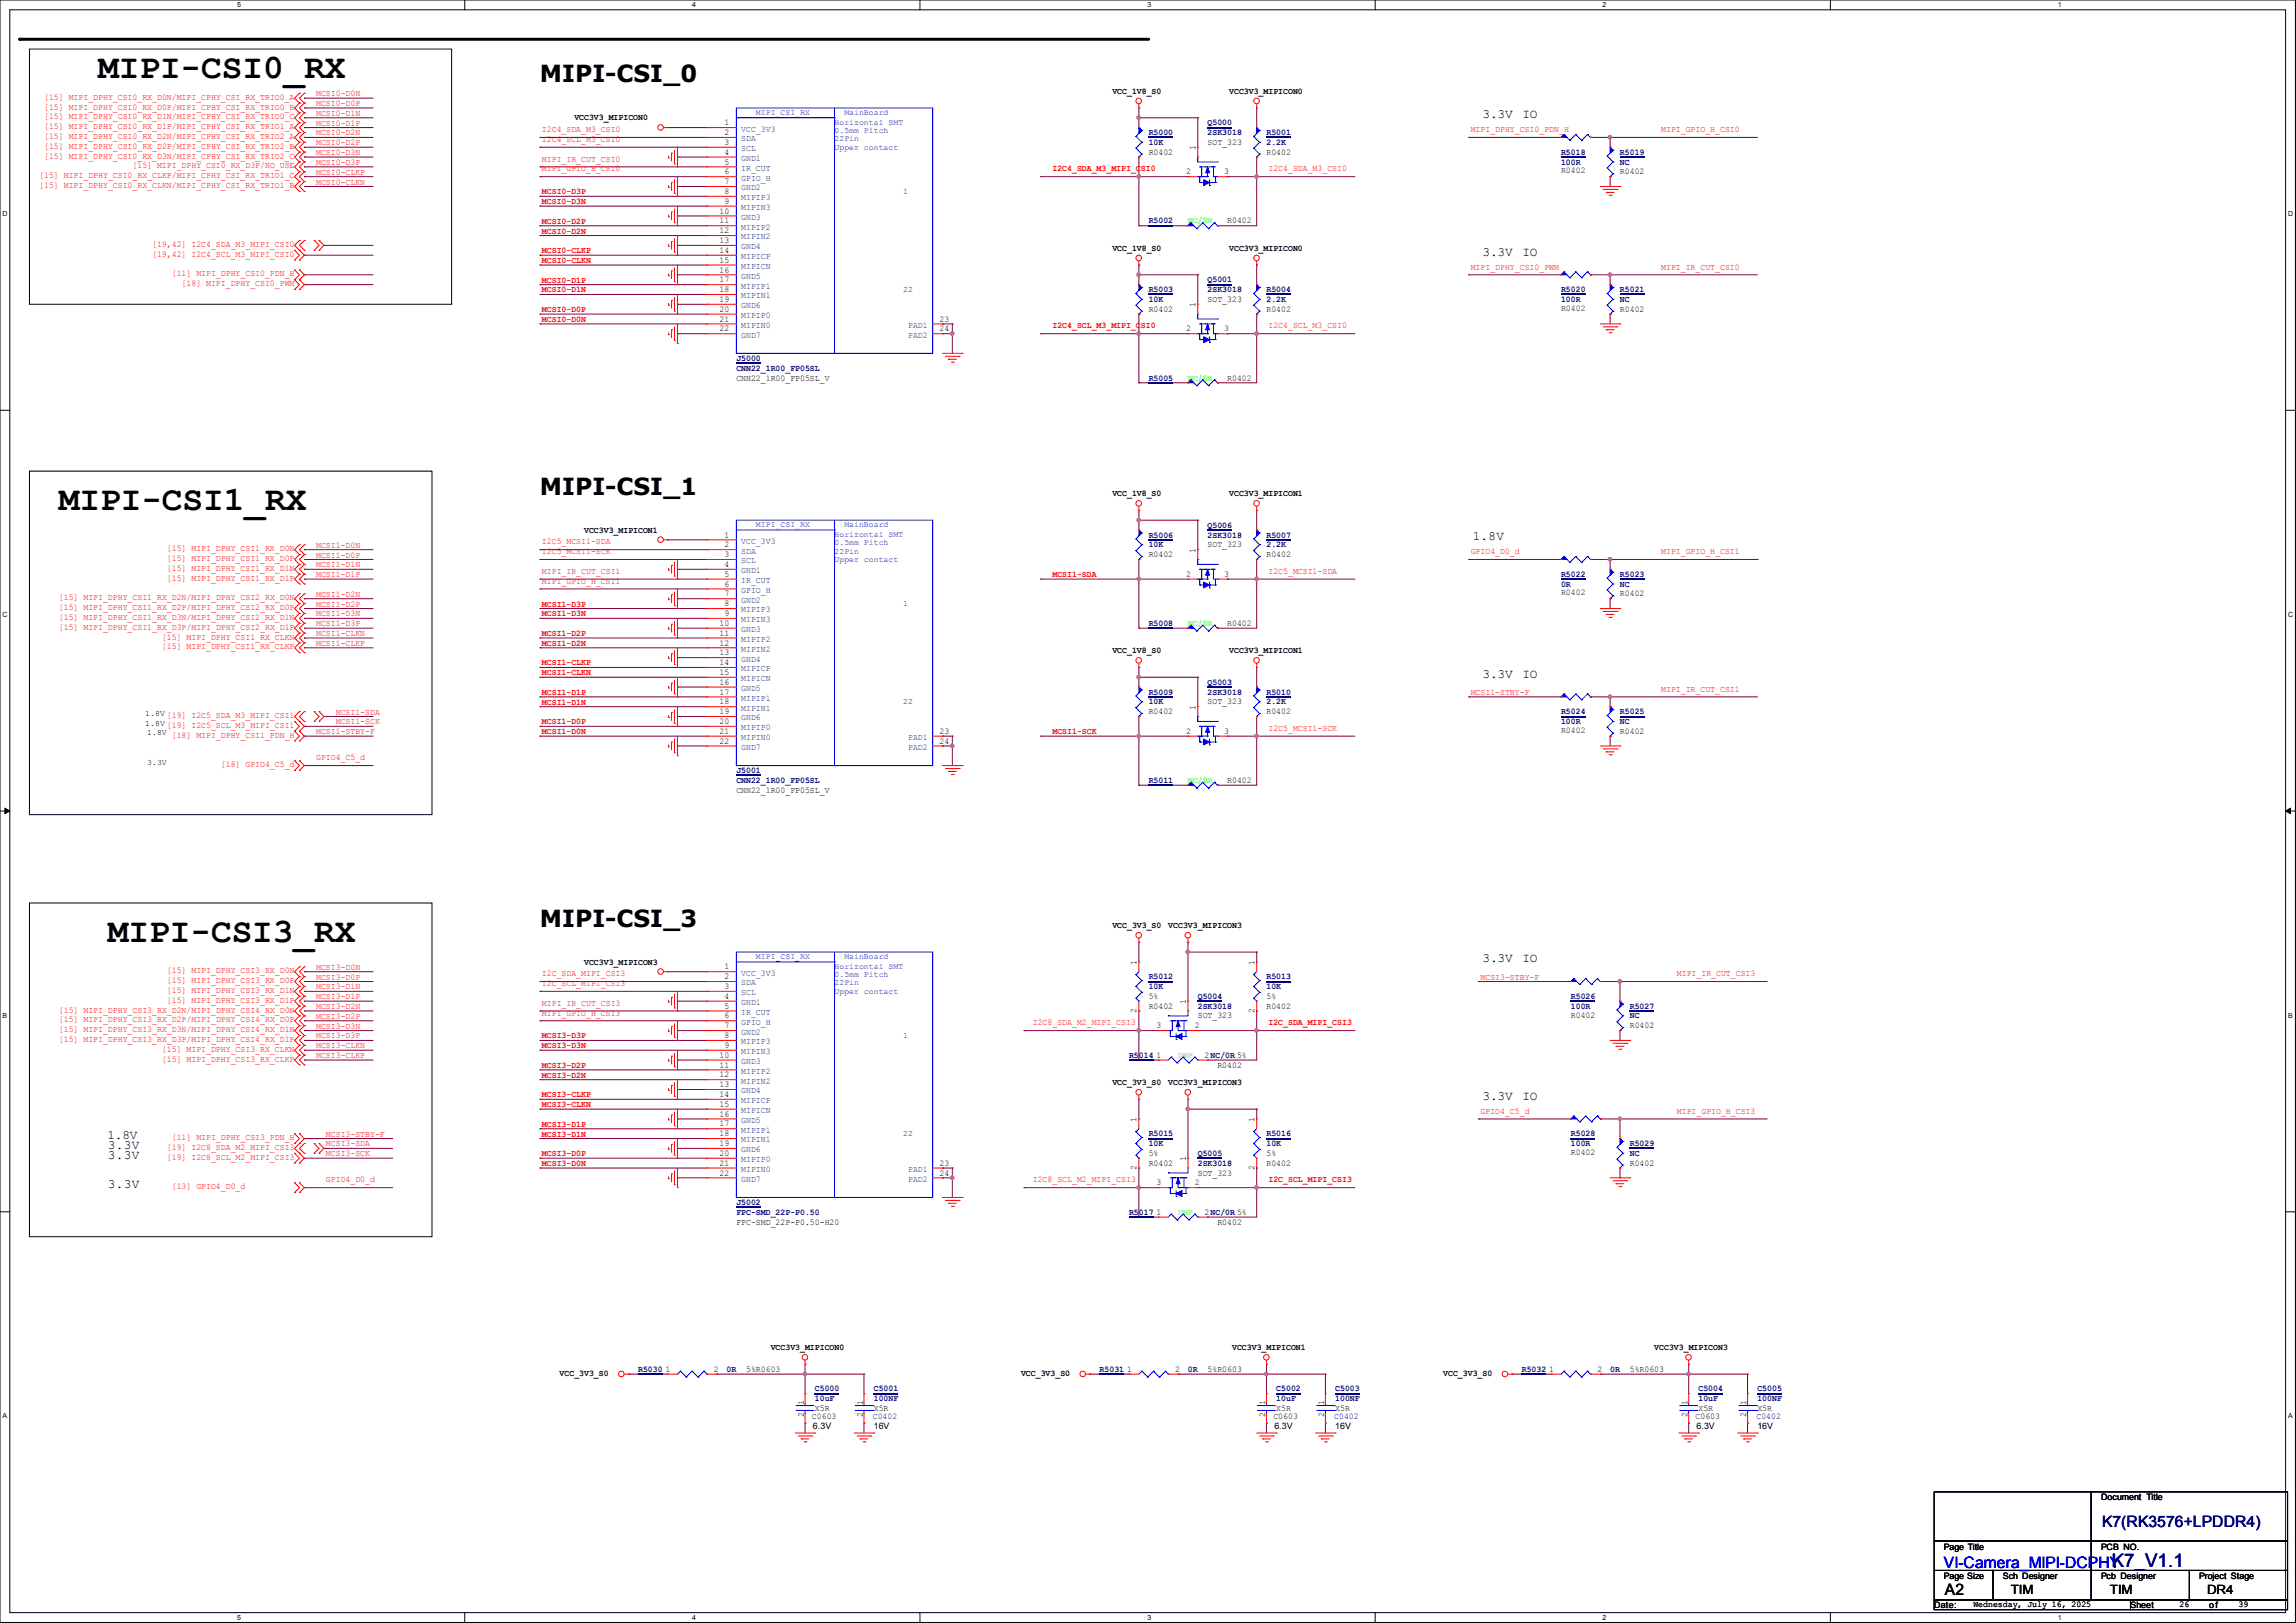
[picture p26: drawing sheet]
<svg xmlns="http://www.w3.org/2000/svg" width="297mm" height="210mm" viewBox="0 0 297 210" stroke-linecap="round" stroke-linejoin="round" font-family="sans-serif">
<defs><g id="words">
<g font-size="4.4">
<text x="12.7" y="10.1">MIPI-CSI0_RX</text>
<text x="7.6" y="66">MIPI-CSI1_RX</text>
<text x="14" y="121.8">MIPI-CSI3_RX</text>
</g>
<g font-size="3">
<text x="69.8" y="10.7">MIPI-CSI_0</text>
<text x="69.8" y="64">MIPI-CSI_1</text>
<text x="69.8" y="119.9">MIPI-CSI_3</text>
</g>
<text font-size="2.4" fill="#0000a0" x="273.2" y="202.7">K7_V1.1</text>
<text font-size="2" fill="#000080" x="271.9" y="197.6">K7(RK3576+LPDDR4)</text>
<text font-size="2" fill="#00f" x="251.5" y="202.9">VI-Camera_MIPI-DCPHY</text>
<text font-size="2" x="251.6" y="206.4">A2</text>
<g font-size="1.7">
<text x="191.8" y="15.3">3.3V</text>
<text x="196.9" y="15.3">IO</text>
<text x="191.8" y="33.1">3.3V</text>
<text x="196.9" y="33.1">IO</text>
<text x="190.5" y="69.9">1.8V</text>
<text x="191.8" y="87.7">3.3V</text>
<text x="196.9" y="87.7">IO</text>
<text x="191.8" y="124.5">3.3V</text>
<text x="196.9" y="124.5">IO</text>
<text x="191.8" y="142.3">3.3V</text>
<text x="196.9" y="142.3">IO</text>
<text x="13.9" y="147.4">1.8V</text>
<text x="14" y="148.6">3.3V</text>
<text x="14" y="149.9">3.3V</text>
<text x="14" y="153.7">3.3V</text>
<text x="260.1" y="206.2">TIM</text>
<text x="272.9" y="206.2">TIM</text>
<text x="285.5" y="206.2">DR4</text>
</g>
<g font-size="1.1" fill="#f00">
<text x="5.7" y="14.2">[15] MIPI_DPHY_CSI0_RX_D0P/MIPI_CPHY_CSI_RX_TRIO0_B</text>
<text x="5.7" y="12.9">[15] MIPI_DPHY_CSI0_RX_D0N/MIPI_CPHY_CSI_RX_TRIO0_A</text>
<text x="5.7" y="16.7">[15] MIPI_DPHY_CSI0_RX_D1P/MIPI_CPHY_CSI_RX_TRIO1_A</text>
<text x="5.7" y="15.5">[15] MIPI_DPHY_CSI0_RX_D1N/MIPI_CPHY_CSI_RX_TRIO0_C</text>
<text x="5.7" y="18">[15] MIPI_DPHY_CSI0_RX_D2N/MIPI_CPHY_CSI_RX_TRIO2_A</text>
<text x="40.9" y="13.7">MCSI0-D0P</text>
<text x="40.9" y="12.4">MCSI0-D0N</text>
<text x="40.9" y="16.3">MCSI0-D1P</text>
<text x="40.9" y="15">MCSI0-D1N</text>
<text x="40.9" y="17.5">MCSI0-D2N</text>
<text x="70.1" y="17.1">I2C4_SDA_M3_CSI0</text>
<text x="190.2" y="17.1">MIPI_DPHY_CSI0_PDN_H</text>
<text x="214.9" y="17.1">MIPI_GPIO_H_CSI0</text>
<text x="5.1" y="23.1">[15] MIPI_DPHY_CSI0_RX_CLKP/MIPI_CPHY_CSI_RX_TRIO1_C</text>
<text x="5.7" y="19.3">[15] MIPI_DPHY_CSI0_RX_D2P/MIPI_CPHY_CSI_RX_TRIO2_B</text>
<text x="5.7" y="20.5">[15] MIPI_DPHY_CSI0_RX_D3N/MIPI_CPHY_CSI_RX_TRIO2_C</text>
<text x="17.1" y="21.8">[15] MIPI_DPHY_CSI0_RX_D3P/NO_USE</text>
<text x="40.9" y="18.8">MCSI0-D2P</text>
<text x="40.9" y="20.1">MCSI0-D3N</text>
<text x="40.9" y="21.3">MCSI0-D3P</text>
<text x="40.9" y="22.6">MCSI0-CLKP</text>
<text x="40.9" y="23.9">MCSI0-CLKN</text>
<text x="70.1" y="20.9">MIPI_IR_CUT_CSI0</text>
<text x="70.1" y="22.2">MIPI_GPIO_H_CSI0</text>
<text x="70.1" y="18.4">I2C4_SCL_M3_CSI0</text>
<text x="136.1" y="22.2">I2C4_SDA_M3_MIPI_C</text>
<text x="147.6" y="22.2">SI0</text>
<text x="164.1" y="22.2">I2C4_SDA_M3_CSI0</text>
<text x="5.1" y="24.3">[15] MIPI_DPHY_CSI0_RX_CLKN/MIPI_CPHY_CSI_RX_TRIO1_B</text>
<text x="70.1" y="29">MCSI0-D2P</text>
<text x="70.1" y="25.1">MCSI0-D3P</text>
<text x="70.1" y="26.4">MCSI0-D3N</text>
<text x="19.7" y="32">[19,42] I2C4_SDA_M3_MIPI_CSI0</text>
<text x="19.7" y="33.2">[19,42] I2C4_SCL_M3_MIPI_CSI0</text>
<text x="22.2" y="35.8">[11] MIPI_DPHY_CSI0_PDN_H</text>
<text x="70.1" y="32.8">MCSI0-CLKP</text>
<text x="70.1" y="34">MCSI0-CLKN</text>
<text x="70.1" y="30.2">MCSI0-D2N</text>
<text x="190.2" y="34.9">MIPI_DPHY_CSI0_PWM</text>
<text x="214.9" y="34.9">MIPI_IR_CUT_CSI0</text>
<text x="23.5" y="37">[18] MIPI_DPHY_CSI0_PWM</text>
<text x="70.1" y="40.4">MCSI0-D0P</text>
<text x="70.1" y="41.7">MCSI0-D0N</text>
<text x="70.1" y="36.6">MCSI0-D1P</text>
<text x="70.1" y="37.8">MCSI0-D1N</text>
<text x="136.1" y="42.5">I2C4_SCL_M3_MIPI_C</text>
<text x="147.6" y="42.5">SI0</text>
<text x="164.1" y="42.5">I2C4_SCL_M3_CSI0</text>
<text x="21.6" y="71.3">[15] MIPI_DPHY_CSI1_RX_D0N</text>
<text x="40.9" y="70.9">MCSI1-D0N</text>
<text x="70.1" y="71.7">I2C5_MCSI1-SCK</text>
<text x="70.1" y="70.4">I2C5_MCSI1-SDA</text>
<text x="190.2" y="71.7">GPIO4_D0_d</text>
<text x="214.9" y="71.7">MIPI_GPIO_H_CSI1</text>
<text x="7.6" y="77.7">[15] MIPI_DPHY_CSI1_RX_D2N/MIPI_DPHY_CSI2_RX_D0N</text>
<text x="21.6" y="72.6">[15] MIPI_DPHY_CSI1_RX_D0P</text>
<text x="21.6" y="75.1">[15] MIPI_DPHY_CSI1_RX_D1P</text>
<text x="21.6" y="73.9">[15] MIPI_DPHY_CSI1_RX_D1N</text>
<text x="40.9" y="72.1">MCSI1-D0P</text>
<text x="40.9" y="74.7">MCSI1-D1P</text>
<text x="40.9" y="73.4">MCSI1-D1N</text>
<text x="40.9" y="77.2">MCSI1-D2N</text>
<text x="70.1" y="74.3">MIPI_IR_CUT_CSI1</text>
<text x="70.1" y="75.5">MIPI_GPIO_H_CSI1</text>
<text x="136.1" y="74.7">MCSI1-SDA</text>
<text x="164.1" y="74.3">I2C5_MCSI1-SDA</text>
<text x="7.6" y="79">[15] MIPI_DPHY_CSI1_RX_D2P/MIPI_DPHY_CSI2_RX_D0P</text>
<text x="7.6" y="81.5">[15] MIPI_DPHY_CSI1_RX_D3P/MIPI_DPHY_CSI2_RX_D1P</text>
<text x="7.6" y="80.2">[15] MIPI_DPHY_CSI1_RX_D3N/MIPI_DPHY_CSI2_RX_D1N</text>
<text x="21" y="82.8">[15] MIPI_DPHY_CSI1_RX_CLKN</text>
<text x="40.9" y="78.5">MCSI1-D2P</text>
<text x="40.9" y="81">MCSI1-D3P</text>
<text x="40.9" y="79.8">MCSI1-D3N</text>
<text x="40.9" y="83.6">MCSI1-CLKP</text>
<text x="40.9" y="82.3">MCSI1-CLKN</text>
<text x="70.1" y="82.3">MCSI1-D2P</text>
<text x="70.1" y="83.6">MCSI1-D2N</text>
<text x="70.1" y="78.5">MCSI1-D3P</text>
<text x="70.1" y="79.8">MCSI1-D3N</text>
<text x="21" y="84">[15] MIPI_DPHY_CSI1_RX_CLKP</text>
<text x="70.1" y="89.9">MCSI1-D1P</text>
<text x="70.1" y="86.1">MCSI1-CLKP</text>
<text x="70.1" y="87.4">MCSI1-CLKN</text>
<text x="190.2" y="89.9">MCSI1-STBY-F</text>
<text x="214.9" y="89.5">MIPI_IR_CUT_CSI1</text>
<text x="21.6" y="92.9">[19] I2C5_SDA_M3_MIPI_CSI1</text>
<text x="21.6" y="94.2">[19] I2C5_SCL_M3_MIPI_CSI1</text>
<text x="22.2" y="95.5">[18] MIPI_DPHY_CSI1_PDN_H</text>
<text x="40.9" y="95">MCSI1-STBY-F</text>
<text x="43.4" y="92.5">MCSI1-SDA</text>
<text x="43.4" y="93.7">MCSI1-SCK</text>
<text x="70.1" y="93.7">MCSI1-D0P</text>
<text x="70.1" y="95">MCSI1-D0N</text>
<text x="70.1" y="91.2">MCSI1-D1N</text>
<text x="136.1" y="95">MCSI1-SCK</text>
<text x="164.1" y="94.6">I2C5_MCSI1-SCK</text>
<text x="28.6" y="99.3">[18] GPIO4_C5_d</text>
<text x="40.9" y="98.4">GPIO4_C5_d</text>
<text x="21.6" y="125.9">[15] MIPI_DPHY_CSI3_RX_D0N</text>
<text x="40.9" y="125.5">MCSI3-D0N</text>
<text x="7.6" y="131">[15] MIPI_DPHY_CSI3_RX_D2N/MIPI_DPHY_CSI4_RX_D0N</text>
<text x="21.6" y="127.2">[15] MIPI_DPHY_CSI3_RX_D0P</text>
<text x="21.6" y="128.5">[15] MIPI_DPHY_CSI3_RX_D1N</text>
<text x="21.6" y="129.8">[15] MIPI_DPHY_CSI3_RX_D1P</text>
<text x="40.9" y="126.7">MCSI3-D0P</text>
<text x="40.9" y="128">MCSI3-D1N</text>
<text x="40.9" y="129.3">MCSI3-D1P</text>
<text x="40.9" y="130.6">MCSI3-D2N</text>
<text x="40.9" y="131.8">MCSI3-D2P</text>
<text x="70.1" y="130.1">MIPI_IR_CUT_CSI3</text>
<text x="70.1" y="131.4">MIPI_GPIO_H_CSI3</text>
<text x="70.1" y="127.6">I2C_SCL_MIPI_CSI3</text>
<text x="70.1" y="126.3">I2C_SDA_MIPI_CSI3</text>
<text x="191.5" y="126.7">MCSI3-STBY-F</text>
<text x="216.9" y="126.3">MIPI_IR_CUT_CSI3</text>
<text x="7.6" y="132.3">[15] MIPI_DPHY_CSI3_RX_D2P/MIPI_DPHY_CSI4_RX_D0P</text>
<text x="7.6" y="133.6">[15] MIPI_DPHY_CSI3_RX_D3N/MIPI_DPHY_CSI4_RX_D1N</text>
<text x="7.6" y="134.8">[15] MIPI_DPHY_CSI3_RX_D3P/MIPI_DPHY_CSI4_RX_D1P</text>
<text x="21" y="136.1">[15] MIPI_DPHY_CSI3_RX_CLKN</text>
<text x="21" y="137.4">[15] MIPI_DPHY_CSI3_RX_CLKP</text>
<text x="40.9" y="133.1">MCSI3-D3N</text>
<text x="40.9" y="134.4">MCSI3-D3P</text>
<text x="40.9" y="135.6">MCSI3-CLKN</text>
<text x="40.9" y="136.9">MCSI3-CLKP</text>
<text x="70.1" y="134.4">MCSI3-D3P</text>
<text x="70.1" y="135.6">MCSI3-D3N</text>
<text x="133.6" y="132.7">I2C8_SDA_M2_MIPI_CSI3</text>
<text x="164.1" y="132.7">I2C_SDA_MIPI_CSI3</text>
<text x="70.1" y="142">MCSI3-CLKP</text>
<text x="70.1" y="143.3">MCSI3-CLKN</text>
<text x="70.1" y="138.2">MCSI3-D2P</text>
<text x="70.1" y="139.4">MCSI3-D2N</text>
<text x="21.6" y="148.8">[19] I2C8_SDA_M2_MIPI_CSI3</text>
<text x="22.2" y="147.5">[11] MIPI_DPHY_CSI3_PDN_H</text>
<text x="42.2" y="148.3">MCSI3-SDA</text>
<text x="42.2" y="149.6">MCSI3-SCK</text>
<text x="42.2" y="147.1">MCSI3-STBY-F</text>
<text x="70.1" y="149.6">MCSI3-D0P</text>
<text x="70.1" y="145.8">MCSI3-D1P</text>
<text x="70.1" y="147.1">MCSI3-D1N</text>
<text x="191.5" y="144.1">GPIO4_C5_d</text>
<text x="216.9" y="144.1">MIPI_GPIO_H_CSI3</text>
<text x="21.6" y="150.1">[19] I2C8_SCL_M2_MIPI_CSI3</text>
<text x="22.2" y="153.9">[13] GPIO4_D0_d</text>
<text x="42.2" y="153">GPIO4_D0_d</text>
<text x="70.1" y="150.9">MCSI3-D0N</text>
<text x="133.6" y="153">I2C8_SCL_M2_MIPI_CSI3</text>
<text x="164.1" y="153">I2C_SCL_MIPI_CSI3</text>
</g>
<g font-size="1.1">
<text x="74.3" y="15.6">VCC3V3_MIPICON0</text>
<text x="93.7" y="17.5">2</text>
<text x="93.7" y="16.2">1</text>
<text x="143.9" y="12.1">VCC_1V8_S0</text>
<text x="159" y="12.1">VCC3V3_MIPICON0</text>
<text x="93.7" y="22.6">6</text>
<text x="93.7" y="21.3">5</text>
<text x="93.7" y="20">4</text>
<text x="93.7" y="18.8">3</text>
<text x="93.7" y="23.8">7</text>
<text x="148.6" y="20">R0402</text>
<text x="153.4" y="22.6">2</text>
<text x="154.6" y="19.4" transform="rotate(-90 154.6 19.4)">1</text>
<text x="156.2" y="18.8">SOT_323</text>
<text x="158.4" y="22.6">3</text>
<text x="163.8" y="20">R0402</text>
<text x="201.9" y="22.4">R0402</text>
<text x="209.5" y="22.6">R0402</text>
<text x="93.1" y="28.9">11</text>
<text x="93.1" y="27.6">10</text>
<text x="93.7" y="26.4">9</text>
<text x="93.7" y="25.1">8</text>
<text x="158.7" y="28.9">R0402</text>
<text x="93.1" y="35.3">16</text>
<text x="93.1" y="34">15</text>
<text x="93.1" y="32.7">14</text>
<text x="93.1" y="31.5">13</text>
<text x="93.1" y="30.2">12</text>
<text x="143.9" y="32.5">VCC_1V8_S0</text>
<text x="159" y="32.5">VCC3V3_MIPICON0</text>
<text x="93.1" y="41.6">21</text>
<text x="93.1" y="40.3">20</text>
<text x="93.1" y="39.1">19</text>
<text x="93.1" y="37.8">18</text>
<text x="93.1" y="36.5">17</text>
<text x="121.5" y="41.6">23</text>
<text x="148.6" y="40.3">R0402</text>
<text x="154.6" y="39.8" transform="rotate(-90 154.6 39.8)">1</text>
<text x="156.2" y="39.1">SOT_323</text>
<text x="163.8" y="40.3">R0402</text>
<text x="201.9" y="40.2">R0402</text>
<text x="209.5" y="40.3">R0402</text>
<text x="93.1" y="42.9">22</text>
<text x="121.5" y="42.9">24</text>
<text x="153.4" y="42.9">2</text>
<text x="158.4" y="42.9">3</text>
<text x="95.2" y="49.2">CNN22_1R00_FP05SL_V</text>
<text x="158.7" y="49.2">R0402</text>
<text x="143.9" y="64.2">VCC_1V8_S0</text>
<text x="159" y="64.2">VCC3V3_MIPICON1</text>
<text x="75.6" y="68.9">VCC3V3_MIPICON1</text>
<text x="93.7" y="70.8">2</text>
<text x="93.7" y="69.6">1</text>
<text x="154.6" y="71.5" transform="rotate(-90 154.6 71.5)">1</text>
<text x="156.2" y="70.8">SOT_323</text>
<text x="93.7" y="75.9">6</text>
<text x="93.7" y="74.6">5</text>
<text x="93.7" y="73.4">4</text>
<text x="93.7" y="72.1">3</text>
<text x="93.7" y="77.2">7</text>
<text x="148.6" y="72.1">R0402</text>
<text x="153.4" y="74.6">2</text>
<text x="158.4" y="74.6">3</text>
<text x="163.8" y="72.1">R0402</text>
<text x="201.9" y="77">R0402</text>
<text x="209.5" y="77.2">R0402</text>
<text x="93.1" y="83.5">12</text>
<text x="93.1" y="82.3">11</text>
<text x="93.1" y="81">10</text>
<text x="93.7" y="79.7">9</text>
<text x="93.7" y="78.4">8</text>
<text x="158.7" y="81">R0402</text>
<text x="93.1" y="89.9">17</text>
<text x="93.1" y="88.6">16</text>
<text x="93.1" y="87.3">15</text>
<text x="93.1" y="86.1">14</text>
<text x="93.1" y="84.8">13</text>
<text x="143.9" y="84.5">VCC_1V8_S0</text>
<text x="159" y="84.5">VCC3V3_MIPICON1</text>
<text x="18.8" y="92.6">1.8V</text>
<text x="18.8" y="93.9">1.8V</text>
<text x="19" y="95.2">1.8V</text>
<text x="93.1" y="95">21</text>
<text x="93.1" y="93.7">20</text>
<text x="93.1" y="92.4">19</text>
<text x="93.1" y="91.1">18</text>
<text x="121.5" y="95">23</text>
<text x="148.6" y="92.4">R0402</text>
<text x="153.4" y="95">2</text>
<text x="154.6" y="91.8" transform="rotate(-90 154.6 91.8)">1</text>
<text x="156.2" y="91.1">SOT_323</text>
<text x="158.4" y="95">3</text>
<text x="163.8" y="92.4">R0402</text>
<text x="201.9" y="94.8">R0402</text>
<text x="209.5" y="95">R0402</text>
<text x="19" y="99">3.3V</text>
<text x="93.1" y="96.2">22</text>
<text x="121.5" y="96.2">24</text>
<text x="158.7" y="101.3">R0402</text>
<text x="95.2" y="102.6">CNN22_1R00_FP05SL_V</text>
<text x="75.6" y="124.8">VCC3V3_MIPICON3</text>
<text x="93.7" y="125.4">1</text>
<text x="143.9" y="120.1">VCC_3V3_S0</text>
<text x="147" y="124.8" transform="rotate(-90 147 124.8)">1</text>
<text x="151.1" y="120.1">VCC3V3_MIPICON3</text>
<text x="162.3" y="124.8" transform="rotate(-90 162.3 124.8)">1</text>
<text x="93.7" y="131.8">6</text>
<text x="93.7" y="130.5">5</text>
<text x="93.7" y="129.2">4</text>
<text x="93.7" y="128">3</text>
<text x="93.7" y="126.7">2</text>
<text x="147" y="131.1" transform="rotate(-90 147 131.1)">2</text>
<text x="148.6" y="130.5">R0402</text>
<text x="148.6" y="129.2">5%</text>
<text x="153.4" y="129.9" transform="rotate(-90 153.4 129.9)">1</text>
<text x="154.9" y="131.8">SOT_323</text>
<text x="162.3" y="131.1" transform="rotate(-90 162.3 131.1)">2</text>
<text x="163.8" y="130.5">R0402</text>
<text x="163.8" y="129.2">5%</text>
<text x="203.2" y="131.7">R0402</text>
<text x="93.1" y="136.9">10</text>
<text x="93.7" y="135.6">9</text>
<text x="93.7" y="134.3">8</text>
<text x="93.7" y="133.1">7</text>
<text x="149.6" y="136.9">1</text>
<text x="149.6" y="133.1">3</text>
<text x="154.6" y="133.1">2</text>
<text x="155.8" y="136.9">2NC/0R 5%</text>
<text x="210.8" y="133.1">R0402</text>
<text x="93.1" y="143.2">15</text>
<text x="93.1" y="141.9">14</text>
<text x="93.1" y="140.7">13</text>
<text x="93.1" y="139.4">12</text>
<text x="93.1" y="138.1">11</text>
<text x="143.9" y="140.4">VCC_3V3_S0</text>
<text x="151.1" y="140.4">VCC3V3_MIPICON3</text>
<text x="157.5" y="138.1">R0402</text>
<text x="93.1" y="149.6">20</text>
<text x="93.1" y="148.3">19</text>
<text x="93.1" y="147">18</text>
<text x="93.1" y="145.8">17</text>
<text x="93.1" y="144.5">16</text>
<text x="147" y="145.2" transform="rotate(-90 147 145.2)">1</text>
<text x="148.6" y="149.6">5%</text>
<text x="162.3" y="145.2" transform="rotate(-90 162.3 145.2)">1</text>
<text x="163.8" y="149.6">5%</text>
<text x="203.2" y="149.4">R0402</text>
<text x="93.1" y="152.1">22</text>
<text x="93.1" y="150.8">21</text>
<text x="121.5" y="150.8">23</text>
<text x="121.5" y="152.1">24</text>
<text x="147" y="151.4" transform="rotate(-90 147 151.4)">2</text>
<text x="148.6" y="150.8">R0402</text>
<text x="149.6" y="153.4">3</text>
<text x="153.4" y="150.2" transform="rotate(-90 153.4 150.2)">1</text>
<text x="154.6" y="153.4">2</text>
<text x="154.9" y="152.1">SOT_323</text>
<text x="162.3" y="151.4" transform="rotate(-90 162.3 151.4)">2</text>
<text x="163.8" y="150.8">R0402</text>
<text x="210.8" y="150.8">R0402</text>
<text x="95.2" y="158.5">FPC-SMD_22P-P0.50-H20</text>
<text x="149.6" y="157.2">1</text>
<text x="155.8" y="157.2">2NC/0R 5%</text>
<text x="157.5" y="158.5">R0402</text>
<text x="72.4" y="178">VCC_3V3_S0</text>
<text x="86.1" y="177.5">1</text>
<text x="92.3" y="177.5">2</text>
<text x="96.5" y="177.5">5%R0603</text>
<text x="99.7" y="174.7">VCC3V3_MIPICON0</text>
<text x="132.1" y="178">VCC_3V3_S0</text>
<text x="145.8" y="177.5">1</text>
<text x="152" y="177.5">2</text>
<text x="156.2" y="177.5">5%R0603</text>
<text x="159.4" y="174.7">VCC3V3_MIPICON1</text>
<text x="186.7" y="178">VCC_3V3_S0</text>
<text x="200.4" y="177.5">1</text>
<text x="206.6" y="177.5">2</text>
<text x="210.8" y="177.5">5%R0603</text>
<text x="214" y="174.7">VCC3V3_MIPICON3</text>
<text x="104" y="183.4" transform="rotate(-90 104 183.4)">2</text>
<text x="104" y="181.7" transform="rotate(-90 104 181.7)">1</text>
<text x="105" y="183.6">C0603</text>
<text x="105.2" y="184.9">6.3V</text>
<text x="105.4" y="182.6">X5R</text>
<text x="111.6" y="183.4" transform="rotate(-90 111.6 183.4)">2</text>
<text x="111.6" y="181.7" transform="rotate(-90 111.6 181.7)">1</text>
<text x="113" y="182.6">X5R</text>
<text x="113" y="184.9">16V</text>
<text x="163.7" y="183.4" transform="rotate(-90 163.7 183.4)">2</text>
<text x="163.7" y="181.7" transform="rotate(-90 163.7 181.7)">1</text>
<text x="164.7" y="183.6">C0603</text>
<text x="164.8" y="184.9">6.3V</text>
<text x="165.1" y="182.6">X5R</text>
<text x="171.3" y="183.4" transform="rotate(-90 171.3 183.4)">2</text>
<text x="171.3" y="181.7" transform="rotate(-90 171.3 181.7)">1</text>
<text x="172.7" y="182.6">X5R</text>
<text x="172.7" y="184.9">16V</text>
<text x="218.3" y="183.4" transform="rotate(-90 218.3 183.4)">2</text>
<text x="218.3" y="181.7" transform="rotate(-90 218.3 181.7)">1</text>
<text x="219.3" y="183.6">C0603</text>
<text x="219.5" y="184.9">6.3V</text>
<text x="219.7" y="182.6">X5R</text>
<text x="225.9" y="183.4" transform="rotate(-90 225.9 183.4)">2</text>
<text x="225.9" y="181.7" transform="rotate(-90 225.9 181.7)">1</text>
<text x="227.3" y="182.6">X5R</text>
<text x="227.3" y="184.9">16V</text>
<text x="271.8" y="194.1">Document Title</text>
<text x="251.5" y="200.5">Page Title</text>
<text x="271.8" y="200.5">PCB NO.</text>
<text x="250.2" y="208.1">Date:</text>
<text x="251.5" y="204.3">Page Size</text>
<text x="255.3" y="208">Wednesday, July 16, 2025</text>
<text x="259.1" y="204.3">Sch Designer</text>
<text x="271.8" y="204.3">Pcb Designer</text>
<text x="275.6" y="208.1">Sheet</text>
<text x="281.9" y="208">26</text>
<text x="284.5" y="204.3">Project Stage</text>
<text x="285.8" y="208.1">o f</text>
<text x="289.6" y="208">39</text>
</g>
<g font-size="1.1" fill="#004080">
<text x="95.9" y="17">VCC_3V3</text>
<text x="95.9" y="23.4">GPIO_H</text>
<text x="95.9" y="22.1">IR_CUT</text>
<text x="95.9" y="20.8">GND1</text>
<text x="95.9" y="19.6">SCL</text>
<text x="95.9" y="18.3">SDA</text>
<text x="95.9" y="29.7">MIPIP2</text>
<text x="95.9" y="28.4">GND3</text>
<text x="95.9" y="27.2">MIPIN3</text>
<text x="95.9" y="25.9">MIPIP3</text>
<text x="95.9" y="24.6">GND2</text>
<text x="95.9" y="34.8">MIPICN</text>
<text x="95.9" y="33.5">MIPICP</text>
<text x="95.9" y="32.3">GND4</text>
<text x="95.9" y="31">MIPIN2</text>
<text x="95.9" y="41.1">MIPIP0</text>
<text x="95.9" y="39.9">GND6</text>
<text x="95.9" y="38.6">MIPIN1</text>
<text x="95.9" y="37.3">MIPIP1</text>
<text x="95.9" y="36.1">GND5</text>
<text x="95.9" y="43.7">GND7</text>
<text x="95.9" y="42.4">MIPIN0</text>
<text x="117.5" y="42.4">PAD1</text>
<text x="117.5" y="43.7">PAD2</text>
<text x="95.9" y="71.6">SDA</text>
<text x="95.9" y="70.4">VCC_3V3</text>
<text x="95.9" y="76.7">GPIO_H</text>
<text x="95.9" y="75.4">IR_CUT</text>
<text x="95.9" y="74.2">GND1</text>
<text x="95.9" y="72.9">SCL</text>
<text x="95.9" y="78">GND2</text>
<text x="95.9" y="83.1">MIPIP2</text>
<text x="95.9" y="81.8">GND3</text>
<text x="95.9" y="80.5">MIPIN3</text>
<text x="95.9" y="79.2">MIPIP3</text>
<text x="95.9" y="89.4">GND5</text>
<text x="95.9" y="88.1">MIPICN</text>
<text x="95.9" y="86.9">MIPICP</text>
<text x="95.9" y="85.6">GND4</text>
<text x="95.9" y="84.3">MIPIN2</text>
<text x="95.9" y="95.8">MIPIN0</text>
<text x="95.9" y="94.5">MIPIP0</text>
<text x="95.9" y="93.2">GND6</text>
<text x="95.9" y="91.9">MIPIN1</text>
<text x="95.9" y="90.7">MIPIP1</text>
<text x="117.5" y="95.8">PAD1</text>
<text x="95.9" y="97">GND7</text>
<text x="117.5" y="97">PAD2</text>
<text x="95.9" y="131.3">IR_CUT</text>
<text x="95.9" y="130">GND1</text>
<text x="95.9" y="128.8">SCL</text>
<text x="95.9" y="127.5">SDA</text>
<text x="95.9" y="126.2">VCC_3V3</text>
<text x="95.9" y="137.7">GND3</text>
<text x="95.9" y="136.4">MIPIN3</text>
<text x="95.9" y="135.1">MIPIP3</text>
<text x="95.9" y="132.6">GPIO_H</text>
<text x="95.9" y="133.9">GND2</text>
<text x="95.9" y="142.7">MIPICP</text>
<text x="95.9" y="141.5">GND4</text>
<text x="95.9" y="140.2">MIPIN2</text>
<text x="95.9" y="138.9">MIPIP2</text>
<text x="95.9" y="149.1">GND6</text>
<text x="95.9" y="147.8">MIPIN1</text>
<text x="95.9" y="146.6">MIPIP1</text>
<text x="95.9" y="145.3">GND5</text>
<text x="95.9" y="144">MIPICN</text>
<text x="95.9" y="152.9">GND7</text>
<text x="95.9" y="151.6">MIPIN0</text>
<text x="95.9" y="150.4">MIPIP0</text>
<text x="117.5" y="151.6">PAD1</text>
<text x="117.5" y="152.9">PAD2</text>
</g>
<g font-size="1.1" fill="#00f">
<text x="97.8" y="14.9">MIPI_CSI_RX</text>
<text x="107.9" y="16.2">Horizontal SMT</text>
<text x="107.9" y="17.2">0.5mm Pitch</text>
<text x="109.2" y="14.9">MainBoard</text>
<text x="107.9" y="18.3">22Pin</text>
<text x="107.9" y="19.3">Upper contact</text>
<text x="116.8" y="25.1">1</text>
<text x="116.8" y="37.8">22</text>
<text x="97.8" y="68.2">MIPI_CSI_RX</text>
<text x="107.9" y="69.5">Horizontal SMT</text>
<text x="107.9" y="70.6">0.5mm Pitch</text>
<text x="107.9" y="71.6">22Pin</text>
<text x="109.2" y="68.2">MainBoard</text>
<text x="107.9" y="72.7">Upper contact</text>
<text x="116.8" y="78.4">1</text>
<text x="116.8" y="91.1">22</text>
<text x="97.8" y="124.1">MIPI_CSI_RX</text>
<text x="107.9" y="125.4">Horizontal SMT</text>
<text x="109.2" y="124.1">MainBoard</text>
<text x="107.9" y="126.4">0.5mm Pitch</text>
<text x="107.9" y="127.5">22Pin</text>
<text x="107.9" y="128.6">Upper contact</text>
<text x="116.8" y="134.3">1</text>
<text x="116.8" y="147">22</text>
</g>
<g font-size="1.1" fill="#000080">
<text x="148.6" y="17.5">R5000</text>
<text x="156.2" y="16.2">Q5000</text>
<text x="156.2" y="17.5">2SK3018</text>
<text x="163.8" y="17.5">R5001</text>
<text x="148.6" y="18.8">10K</text>
<text x="163.8" y="18.8">2.2K</text>
<text x="201.9" y="20">R5018</text>
<text x="201.9" y="21.3">100R</text>
<text x="209.5" y="20">R5019</text>
<text x="209.5" y="21.3">NC</text>
<text x="148.6" y="28.9">R5002</text>
<text x="148.6" y="37.8">R5003</text>
<text x="148.6" y="39.1">10K</text>
<text x="156.2" y="36.5">Q5001</text>
<text x="156.2" y="37.8">2SK3018</text>
<text x="163.8" y="37.8">R5004</text>
<text x="163.8" y="39.1">2.2K</text>
<text x="201.9" y="37.8">R5020</text>
<text x="201.9" y="39.1">100R</text>
<text x="209.5" y="37.8">R5021</text>
<text x="209.5" y="39.1">NC</text>
<text x="95.2" y="46.7">J5000</text>
<text x="95.2" y="48">CNN22_1R00_FP05SL</text>
<text x="148.6" y="49.2">R5005</text>
<text x="148.6" y="69.6">R5006</text>
<text x="148.6" y="70.8">10K</text>
<text x="156.2" y="68.3">Q5006</text>
<text x="156.2" y="69.6">2SK3018</text>
<text x="163.8" y="69.6">R5007</text>
<text x="163.8" y="70.8">2.2K</text>
<text x="201.9" y="74.6">R5022</text>
<text x="201.9" y="75.9">0R</text>
<text x="209.5" y="74.6">R5023</text>
<text x="209.5" y="75.9">NC</text>
<text x="148.6" y="81">R5008</text>
<text x="148.6" y="89.9">R5009</text>
<text x="156.2" y="88.6">Q5003</text>
<text x="156.2" y="89.9">2SK3018</text>
<text x="163.8" y="89.9">R5010</text>
<text x="148.6" y="91.1">10K</text>
<text x="163.8" y="91.1">2.2K</text>
<text x="201.9" y="92.4">R5024</text>
<text x="201.9" y="93.7">100R</text>
<text x="209.5" y="92.4">R5025</text>
<text x="209.5" y="93.7">NC</text>
<text x="95.2" y="100">J5001</text>
<text x="95.2" y="101.3">CNN22_1R00_FP05SL</text>
<text x="148.6" y="101.3">R5011</text>
<text x="148.6" y="126.7">R5012</text>
<text x="148.6" y="128">10K</text>
<text x="154.9" y="129.2">Q5004</text>
<text x="154.9" y="130.5">2SK3018</text>
<text x="163.8" y="126.7">R5013</text>
<text x="163.8" y="128">10K</text>
<text x="203.2" y="129.2">R5026</text>
<text x="203.2" y="130.5">100R</text>
<text x="210.8" y="130.5">R5027</text>
<text x="210.8" y="131.8">NC</text>
<text x="146" y="136.9">R5</text>
<text x="147.3" y="136.9">014</text>
<text x="148.6" y="147">R5015</text>
<text x="148.6" y="148.3">10K</text>
<text x="154.9" y="149.6">Q5005</text>
<text x="163.8" y="147">R5016</text>
<text x="163.8" y="148.3">10K</text>
<text x="203.2" y="147">R5028</text>
<text x="203.2" y="148.3">100R</text>
<text x="210.8" y="148.3">R5029</text>
<text x="210.8" y="149.6">NC</text>
<text x="95.2" y="155.9">J5002</text>
<text x="154.9" y="150.8">2SK3018</text>
<text x="95.2" y="157.2">FPC-SMD_22P-P0.50</text>
<text x="146" y="157.2">R5</text>
<text x="147.3" y="157.2">017</text>
<text x="82.5" y="177.5">R5030</text>
<text x="94" y="177.5">0R</text>
<text x="142.2" y="177.5">R5031</text>
<text x="153.7" y="177.5">0R</text>
<text x="196.8" y="177.5">R5032</text>
<text x="208.3" y="177.5">0R</text>
<text x="105.4" y="180">C5000</text>
<text x="105.4" y="181.3">10uF</text>
<text x="112.9" y="183.6">C0402</text>
<text x="113" y="180">C5001</text>
<text x="113" y="181.3">100NF</text>
<text x="165.1" y="180">C5002</text>
<text x="165.1" y="181.3">10uF</text>
<text x="172.6" y="183.6">C0402</text>
<text x="172.7" y="180">C5003</text>
<text x="172.7" y="181.3">100NF</text>
<text x="219.7" y="180">C5004</text>
<text x="219.7" y="181.3">10uF</text>
<text x="227.2" y="183.6">C0402</text>
<text x="227.3" y="180">C5005</text>
<text x="227.3" y="181.3">100NF</text>
</g>
<g font-size="1.1" fill="#0f0">
<text x="153.7" y="28.9">NC/0R</text>
<text x="153.7" y="49.2">NC/0R</text>
<text x="153.7" y="81">NC/0R</text>
<text x="153.7" y="101.3">NC/0R</text>
<text x="152.4" y="136.9">DNP</text>
<text x="152.4" y="157.2">DNP</text>
</g>
<g font-size=".9">
<text x="30.7" y=".9">5</text>
<text x="89.5" y=".9">4</text>
<text x="148.4" y=".9">3</text>
<text x="207.3" y=".9">2</text>
<text x="266.2" y=".9">1</text>
<text x=".3" y="28">D</text>
<text x="296" y="28">D</text>
<text x=".3" y="79.8">C</text>
<text x="296" y="79.8">C</text>
<text x=".3" y="131.7">B</text>
<text x="296" y="131.7">B</text>
<text x=".3" y="183.5">A</text>
<text x="296" y="183.5">A</text>
<text x="30.7" y="209.6">5</text>
<text x="89.5" y="209.6">4</text>
<text x="148.4" y="209.6">3</text>
<text x="207.3" y="209.6">2</text>
<text x="266.2" y="209.6">1</text>
</g>
</g></defs>
<g fill="none" stroke="#000" stroke-width=".13">
<path d="M0 0h296.9v209.9h-296.9zM1.3 1.3h294.4v207.4h-294.4zM3.8 6.3h54.6v33.1h-54.6zM60.1 0v1.3M119 0v1.3M177.9 0v1.3M236.8 0v1.3M0 53.1h1.3M295.7 53.1h1.2M3.8 61h52.1v44.4h-52.1zM0 104.9h1.3M.6 104.6l.7 .3-.7 .4z"/>
<path d="M3.8 116.8h52.1v43.2h-52.1zM295.7 104.9l.6-.3v.7zM295.7 104.9h1.2M0 156.8h1.3M295.7 156.8h1.2M60.1 208.7v1.2M119 208.7v1.2M177.9 208.7v1.2M236.8 208.7v1.2"/>
</g>
<path d="M.6 104.6l.7 .3-.7 .4zM295.7 104.9l.6-.3v.7z" fill="#000"/>
<path d="M2.5 5.1h146.1" fill="none" stroke="#000" stroke-width=".38"/>
<circle cx="2.5" cy="5.1" r=".19" fill="#000"/>
<g fill="none" stroke="#800040" stroke-width=".13">
<path d="M39.4 14h.1M39.4 12.7h.1M39.4 16.5h.1M39.4 15.2h.1M39.4 14h8.9M39.4 12.7h8.9M39.4 16.5h8.9M39.4 15.2h8.9M39.4 35.6h.1M39.4 36.8h.1M39.4 35.6h8.9M39.4 36.8h8.9"/>
<path d="M121.9 43.2h.1M121.9 43.2h1.3"/>
</g>
<circle cx="123.2" cy="43.2" r=".23" fill="#f0f"/>
<circle cx="123.2" cy="43.2" r=".23" fill="none" stroke="#f0f" stroke-width=".13"/>
<g fill="none" stroke="#800040" stroke-width=".13">
<path d="M121.9 41.9h.1M121.9 41.9h1.3M123.2 41.9h.1M123.2 43.2h.1M123.2 41.9v3.8M81.3 177.8h.1M81.3 177.8h5.1M92.7 177.8h.1M92.7 177.8h19.1M104.1 177.8h.1M104.1 176.5h.1M104.1 176.5v3.8"/>
<path d="M111.8 177.8h.1M111.8 177.8v2.5M104.1 184.1h.1M104.1 184.1v1.3M111.8 184.1h.1M111.8 184.1v1.3"/>
</g>
<circle cx="104.1" cy="177.8" r=".23" fill="#f0f"/>
<circle cx="104.1" cy="177.8" r=".23" fill="none" stroke="#f0f" stroke-width=".13"/>
<g fill="none" stroke="#800040" stroke-width=".13">
<path d="M39.4 17.8h.1M39.4 19.1h.1M39.4 17.8h8.9M39.4 19.1h8.9M39.4 20.3h.1M39.4 21.6h.1M39.4 22.9h.1M39.4 24.1h.1M39.4 33h.1M39.4 20.3h8.9M39.4 21.6h8.9M39.4 22.9h8.9"/>
<path d="M39.4 24.1h8.9M39.4 33h8.9M41.9 31.8h.1M41.9 31.8h6.4M39.4 72.4h.1M39.4 71.1h.1M39.4 74.9h.1M39.4 73.7h.1M39.4 78.7h.1M39.4 77.5h.1M39.4 72.4h8.9M39.4 71.1h8.9"/>
<path d="M39.4 74.9h8.9M39.4 73.7h8.9M39.4 78.7h8.9M39.4 77.5h8.9M190 72.4h.1M190 72.4h11.9M205.7 72.4h2.6M208.3 72.4h.1M39.4 81.3h.1M39.4 80h.1M39.4 83.8h.1M39.4 82.5h.1"/>
<path d="M39.4 94h.1M39.4 95.2h.1M39.4 99.1h.1M39.4 81.3h8.9M39.4 80h8.9M39.4 83.8h8.9M39.4 82.5h8.9M39.4 94h8.9M39.4 95.2h8.9M39.4 99.1h8.9M41.9 92.7h.1M41.9 92.7h6.4"/>
<path d="M39.4 125.7h.1M39.4 127h.1M39.4 128.3h.1M39.4 129.5h.1M39.4 130.8h.1M39.4 132.1h.1M39.4 133.3h.1M39.4 134.6h.1M39.4 135.9h.1M39.4 137.2h.1M39.4 125.7h8.9M39.4 127h8.9"/>
<path d="M39.4 128.3h8.9M39.4 129.5h8.9M39.4 130.8h8.9M39.4 132.1h8.9M39.4 133.3h8.9M39.4 134.6h8.9M39.4 135.9h8.9M39.4 137.2h8.9M191.3 144.8h.1M191.3 144.8h11.9M207 144.8h.1M207 144.8h21.6"/>
<path d="M209.5 144.8h.1"/>
</g>
<circle cx="209.5" cy="144.8" r=".23" fill="#f0f"/>
<circle cx="209.5" cy="144.8" r=".23" fill="none" stroke="#f0f" stroke-width=".13"/>
<g fill="none" stroke="#800040" stroke-width=".13">
<path d="M191.3 127h.1M191.3 127h11.9M207 127h.1M207 127h21.6M209.5 127h.1M39.4 153.7h.1M39.4 149.9h.1M39.4 147.3h.1M39.4 153.7h11.4M39.4 149.9h11.4M39.4 147.3h11.4M41.9 148.6h.1"/>
<path d="M41.9 148.6h8.9M209.5 144.8h.1M209.5 152.4h.1M209.5 144.8v2.5M209.5 151.1v1.3"/>
</g>
<circle cx="209.5" cy="127" r=".23" fill="#f0f"/>
<circle cx="209.5" cy="127" r=".23" fill="none" stroke="#f0f" stroke-width=".13"/>
<path d="M190 17.8h.1M190 17.8h11.9M205.7 17.8h.1M205.7 17.8h21.6M208.3 17.8h.1M209.5 127h.1M209.5 134.6h.1M209.5 127v2.5M209.5 133.3v1.3" fill="none" stroke="#800040" stroke-width=".13"/>
<circle cx="208.3" cy="17.8" r=".23" fill="#f0f"/>
<circle cx="208.3" cy="17.8" r=".23" fill="none" stroke="#f0f" stroke-width=".13"/>
<g fill="none" stroke="#800040" stroke-width=".13">
<path d="M69.8 19.1h.1M69.8 17.8h.1M69.8 19.1h21.6M69.8 17.8h21.6M86.4 16.5h5M91.4 16.5h.1M208.3 17.8h.1M208.3 17.8v1.3M69.8 36.8h.1M69.8 38.1h.1M69.8 33h.1M69.8 34.3h.1"/>
<path d="M69.8 29.2h.1M69.8 30.5h.1M69.8 25.4h.1M69.8 26.7h.1M69.8 21.6h.1M69.8 22.9h.1M69.8 36.8h21.6M69.8 38.1h21.6M69.8 33h21.6M69.8 34.3h21.6M69.8 29.2h21.6M69.8 30.5h21.6"/>
<path d="M69.8 25.4h21.6M69.8 26.7h21.6M69.8 21.6h21.6M69.8 22.9h21.6M87.6 20.3h.1M87.6 24.1h.1M87.6 27.9h.1M87.6 31.8h.1M87.6 35.6h.1M87.6 39.4h.1M87.6 20.3h3.8M87.6 24.1h3.8"/>
<path d="M87.6 27.9h3.8M87.6 31.8h3.8M87.6 35.6h3.8M87.6 39.4h3.8M208.3 22.9h.1M208.3 22.9v1.2M69.8 40.6h.1M69.8 41.9h.1M69.8 40.6h21.6M69.8 41.9h21.6M87.6 43.2h.1M87.6 43.2h3.8"/>
<path d="M69.8 78.7h.1M69.8 74.9h.1M69.8 76.2h.1M69.8 72.4h.1M69.8 71.1h.1M69.8 78.7h21.6M69.8 74.9h21.6M69.8 76.2h21.6M69.8 72.4h21.6M69.8 71.1h21.6M86.4 69.8h.1M86.4 69.8h5"/>
<path d="M87.6 73.7h.1M87.6 77.5h.1M87.6 73.7h3.8M87.6 77.5h3.8M69.8 94h.1M69.8 95.2h.1M69.8 90.2h.1M69.8 91.4h.1M69.8 86.4h.1M69.8 87.6h.1M69.8 82.5h.1M69.8 83.8h.1"/>
<path d="M69.8 80h.1M69.8 94h21.6M69.8 95.2h21.6M69.8 90.2h21.6M69.8 91.4h21.6M69.8 86.4h21.6M69.8 87.6h21.6M69.8 82.5h21.6M69.8 83.8h21.6M69.8 80h21.6M87.6 81.3h.1M87.6 85.1h.1"/>
<path d="M87.6 88.9h.1M87.6 92.7h.1M87.6 96.5h.1M87.6 81.3h3.8M87.6 85.1h3.8M87.6 88.9h3.8M87.6 92.7h3.8M87.6 96.5h3.8M121.9 96.5h.1M121.9 95.2h.1M121.9 95.2h1.3M123.2 95.2h.1"/>
<path d="M123.2 95.2v1.3h-1.3"/>
</g>
<circle cx="123.2" cy="96.5" r=".23" fill="#f0f"/>
<circle cx="123.2" cy="96.5" r=".23" fill="none" stroke="#f0f" stroke-width=".13"/>
<g fill="none" stroke="#800040" stroke-width=".13">
<path d="M123.2 96.5h.1M123.2 96.5v2.6M69.8 138.4h.1M69.8 139.7h.1M69.8 134.6h.1M69.8 135.9h.1M69.8 130.8h.1M69.8 132.1h.1M69.8 128.3h.1M69.8 127h.1M69.8 138.4h21.6M69.8 139.7h21.6"/>
<path d="M69.8 134.6h21.6M69.8 135.9h21.6M69.8 130.8h21.6M69.8 132.1h21.6M69.8 128.3h21.6M69.8 127h21.6M86.4 125.7h.1M86.4 125.7h5M87.6 129.5h.1M87.6 133.3h.1M87.6 137.2h.1M87.6 129.5h3.8"/>
<path d="M87.6 133.3h3.8M87.6 137.2h3.8M69.8 149.9h.1M69.8 151.1h.1M69.8 146h.1M69.8 147.3h.1M69.8 142.2h.1M69.8 143.5h.1M69.8 149.9h21.6M69.8 151.1h21.6M69.8 146h21.6M69.8 147.3h21.6"/>
<path d="M69.8 142.2h21.6M69.8 143.5h21.6M87.6 141h.1M87.6 144.8h.1M87.6 148.6h.1M87.6 152.4h.1M87.6 141h3.8M87.6 144.8h3.8M87.6 148.6h3.8M87.6 152.4h3.8M121.9 152.4h.1M121.9 151.1h.1"/>
<path d="M121.9 151.1h1.3M121.9 152.4h1.3M123.2 151.1h.1M123.2 152.4h.1M123.2 151.1v3.8"/>
</g>
<circle cx="123.2" cy="152.4" r=".23" fill="#f0f"/>
<circle cx="123.2" cy="152.4" r=".23" fill="none" stroke="#f0f" stroke-width=".13"/>
<path d="M147.3 14h.1M147.3 15.2h.1M147.3 14v1.2M147.3 15.2h7.6" fill="none" stroke="#800040" stroke-width=".13"/>
<circle cx="147.3" cy="15.2" r=".23" fill="#f0f"/>
<circle cx="147.3" cy="15.2" r=".23" fill="none" stroke="#f0f" stroke-width=".13"/>
<path d="M147.3 15.2h.1M147.3 15.2v1.3M154.9 15.2h.1M154.9 15.2v3.9M134.6 22.9h.1M134.6 22.9h19.1M147.3 20.3h.1M147.3 22.9h.1M147.3 20.3v2.6M162.6 20.3h.1M162.6 20.3v2.6" fill="none" stroke="#800040" stroke-width=".13"/>
<circle cx="147.3" cy="22.8" r=".23" fill="#f0f"/>
<circle cx="147.3" cy="22.8" r=".23" fill="none" stroke="#f0f" stroke-width=".13"/>
<path d="M147.3 22.9h.1M147.3 22.9v6.3M158.7 22.9h.1M158.7 22.9h16.6M162.6 22.9h.1M162.6 22.9v6.3" fill="none" stroke="#800040" stroke-width=".13"/>
<circle cx="162.5" cy="22.8" r=".23" fill="#f0f"/>
<circle cx="162.5" cy="22.8" r=".23" fill="none" stroke="#f0f" stroke-width=".13"/>
<path d="M162.6 14h.1M162.6 14v2.5M147.3 29.2h.1M147.3 34.3h.1M147.3 35.6h.1M147.3 29.2h6.4M147.3 34.3v1.3M147.3 35.6h7.6M157.5 29.2h.1M157.5 29.2h5.1" fill="none" stroke="#800040" stroke-width=".13"/>
<circle cx="147.3" cy="35.5" r=".23" fill="#f0f"/>
<circle cx="147.3" cy="35.5" r=".23" fill="none" stroke="#f0f" stroke-width=".13"/>
<path d="M147.3 35.6h.1M147.3 35.6v1.2M154.9 35.6h.1M154.9 35.6v3.8M134.6 43.2h.1M134.6 43.2h19.1M147.3 40.6h.1M147.3 43.2h.1M147.3 40.6v2.6M162.6 40.6h.1M162.6 40.6v2.6" fill="none" stroke="#800040" stroke-width=".13"/>
<circle cx="147.3" cy="43.2" r=".23" fill="#f0f"/>
<circle cx="147.3" cy="43.2" r=".23" fill="none" stroke="#f0f" stroke-width=".13"/>
<path d="M147.3 43.2h.1M147.3 43.2v6.3M158.7 43.2h.1M158.7 43.2h16.6M162.6 43.2h.1" fill="none" stroke="#800040" stroke-width=".13"/>
<circle cx="162.5" cy="43.2" r=".23" fill="#f0f"/>
<circle cx="162.5" cy="43.2" r=".23" fill="none" stroke="#f0f" stroke-width=".13"/>
<path d="M162.6 34.3h.1M162.6 34.3v2.5M147.3 49.5h.1M147.3 49.5h6.4M157.5 49.5h.1M162.6 43.2h.1M162.6 43.2v6.3h-5.1M147.3 66h.1M147.3 67.3h.1M147.3 66v1.3M147.3 67.3h7.6" fill="none" stroke="#800040" stroke-width=".13"/>
<circle cx="147.3" cy="67.3" r=".23" fill="#f0f"/>
<circle cx="147.3" cy="67.3" r=".23" fill="none" stroke="#f0f" stroke-width=".13"/>
<path d="M134.6 74.9h.1M134.6 74.9h19.1M147.3 67.3h.1M147.3 72.4h.1M147.3 74.9h.1M147.3 67.3v1.3M147.3 72.4v2.5M154.9 67.3h.1M154.9 67.3v3.8M162.6 72.4h.1M162.6 72.4v2.5" fill="none" stroke="#800040" stroke-width=".13"/>
<circle cx="147.3" cy="74.9" r=".23" fill="#f0f"/>
<circle cx="147.3" cy="74.9" r=".23" fill="none" stroke="#f0f" stroke-width=".13"/>
<path d="M147.3 74.9h.1M147.3 74.9v6.4M158.7 74.9h.1M158.7 74.9h16.6M162.6 74.9h.1M162.6 74.9v6.4" fill="none" stroke="#800040" stroke-width=".13"/>
<circle cx="162.5" cy="74.9" r=".23" fill="#f0f"/>
<circle cx="162.5" cy="74.9" r=".23" fill="none" stroke="#f0f" stroke-width=".13"/>
<path d="M162.6 66h.1M162.6 66v2.6M147.3 81.3h.1M147.3 86.4h.1M147.3 87.6h.1M147.3 81.3h6.4M147.3 86.4v1.2M147.3 87.6h7.6M157.5 81.3h.1M157.5 81.3h5.1" fill="none" stroke="#800040" stroke-width=".13"/>
<circle cx="147.3" cy="87.6" r=".23" fill="#f0f"/>
<circle cx="147.3" cy="87.6" r=".23" fill="none" stroke="#f0f" stroke-width=".13"/>
<path d="M147.3 87.6h.1M147.3 92.7h.1M147.3 87.6v1.3M147.3 92.7v2.5M154.9 87.6h.1M154.9 87.6v3.8M162.6 92.7h.1M162.6 92.7v2.5" fill="none" stroke="#800040" stroke-width=".13"/>
<circle cx="162.5" cy="95.2" r=".23" fill="#f0f"/>
<circle cx="162.5" cy="95.2" r=".23" fill="none" stroke="#f0f" stroke-width=".13"/>
<path d="M134.6 95.2h.1M134.6 95.2h19.1M147.3 95.2h.1" fill="none" stroke="#800040" stroke-width=".13"/>
<circle cx="147.3" cy="95.2" r=".23" fill="#f0f"/>
<circle cx="147.3" cy="95.2" r=".23" fill="none" stroke="#f0f" stroke-width=".13"/>
<g fill="none" stroke="#800040" stroke-width=".13">
<path d="M147.3 95.2h.1M147.3 95.2v6.4M158.7 95.2h.1M158.7 95.2h16.6M162.6 95.2h.1M162.6 86.4h.1M162.6 86.4v2.5M162.6 95.2v6.4h-5.1M147.3 101.6h.1M147.3 101.6h6.4M157.5 101.6h.1M132.5 133.3h.1"/>
<path d="M132.5 133.3h14.8M153.7 121.9h.1M153.7 121.9v1.3M154.9 133.3h7.7M162.6 133.3h.1"/>
</g>
<circle cx="153.6" cy="123.2" r=".23" fill="#f0f"/>
<circle cx="153.6" cy="123.2" r=".23" fill="none" stroke="#f0f" stroke-width=".13"/>
<path d="M153.7 123.2h.1M153.7 123.2h8.9M153.7 123.2v6.3M162.6 123.2h.1M162.6 130.8h.1M162.6 123.2v1.3M162.6 130.8v2.5" fill="none" stroke="#800040" stroke-width=".13"/>
<circle cx="162.5" cy="133.3" r=".23" fill="#f0f"/>
<circle cx="162.5" cy="133.3" r=".23" fill="none" stroke="#f0f" stroke-width=".13"/>
<path d="M147.3 133.3h.1M147.3 133.3h2.6M162.6 133.3h.1M162.6 133.3h12.7" fill="none" stroke="#800040" stroke-width=".13"/>
<circle cx="147.3" cy="133.3" r=".23" fill="#f0f"/>
<circle cx="147.3" cy="133.3" r=".23" fill="none" stroke="#f0f" stroke-width=".13"/>
<g fill="none" stroke="#800040" stroke-width=".13">
<path d="M147.3 137.2h.1M147.3 121.9h.1M147.3 130.8h.1M147.3 133.3h.1M147.3 137.2h2.6M147.3 121.9v2.6M147.3 130.8v6.4M156.2 137.2h.1M162.6 133.3h.1M162.6 133.3v3.9h-6.4M132.5 153.7h.1M132.5 153.7h14.8"/>
<path d="M153.7 142.2h.1M153.7 143.5h.1M153.7 142.2v7.7M153.7 143.5h8.9M154.9 153.7h7.7M162.6 153.7h.1M162.6 143.5h.1M162.6 143.5v1.3"/>
</g>
<circle cx="153.6" cy="143.5" r=".23" fill="#f0f"/>
<circle cx="153.6" cy="143.5" r=".23" fill="none" stroke="#f0f" stroke-width=".13"/>
<path d="M162.6 151.1h.1M162.6 153.7h.1M162.6 151.1v2.6M162.6 153.7h12.7" fill="none" stroke="#800040" stroke-width=".13"/>
<circle cx="162.5" cy="153.6" r=".23" fill="#f0f"/>
<circle cx="162.5" cy="153.6" r=".23" fill="none" stroke="#f0f" stroke-width=".13"/>
<path d="M147.3 153.7h.1M147.3 153.7h2.6" fill="none" stroke="#800040" stroke-width=".13"/>
<circle cx="147.3" cy="153.6" r=".23" fill="#f0f"/>
<circle cx="147.3" cy="153.6" r=".23" fill="none" stroke="#f0f" stroke-width=".13"/>
<g fill="none" stroke="#800040" stroke-width=".13">
<path d="M190 35.6h.1M190 35.6h11.9M205.7 35.6h.1M205.7 35.6h21.6M208.3 35.6h.1M147.3 157.5h.1M147.3 142.2h.1M147.3 151.1h.1M147.3 153.7h.1M147.3 157.5h2.6M147.3 142.2v2.6M147.3 151.1v6.4"/>
<path d="M156.2 157.5h.1M162.6 153.7h.1M162.6 153.7v3.8h-6.4"/>
</g>
<circle cx="208.3" cy="35.5" r=".23" fill="#f0f"/>
<circle cx="208.3" cy="35.5" r=".23" fill="none" stroke="#f0f" stroke-width=".13"/>
<path d="M208.3 35.6h.1M208.3 35.6v1.2M208.3 40.6h.1M208.3 40.6v1.3M190 90.2h.1M190 90.2h11.9M205.7 90.2h.1M205.7 90.2h21.6M208.3 90.2h.1" fill="none" stroke="#800040" stroke-width=".13"/>
<circle cx="208.3" cy="90.1" r=".23" fill="#f0f"/>
<circle cx="208.3" cy="90.1" r=".23" fill="none" stroke="#f0f" stroke-width=".13"/>
<path d="M208.3 77.5h.1M208.3 72.4h.1M208.3 72.4v1.3M208.3 77.5v1.2M208.3 72.4h19M227.3 72.4h.1M208.3 90.2h.1M208.3 95.2h.1M208.3 90.2v1.2M208.3 95.2v1.3" fill="none" stroke="#800040" stroke-width=".13"/>
<circle cx="208.3" cy="72.4" r=".23" fill="#f0f"/>
<circle cx="208.3" cy="72.4" r=".23" fill="none" stroke="#f0f" stroke-width=".13"/>
<path d="M163.8 177.8h.1M163.8 177.8h7.6M171.4 177.8h.1M171.4 177.8v2.5M171.4 184.1h.1M171.4 184.1v1.3" fill="none" stroke="#800040" stroke-width=".13"/>
<circle cx="163.8" cy="177.8" r=".23" fill="#f0f"/>
<circle cx="163.8" cy="177.8" r=".23" fill="none" stroke="#f0f" stroke-width=".13"/>
<g fill="none" stroke="#800040" stroke-width=".13">
<path d="M141 177.8h.1M141 177.8h5M152.4 177.8h.1M152.4 177.8h11.4M163.8 176.5h.1M163.8 177.8h.1M163.8 176.5v3.8M218.4 177.8h.1M218.4 177.8h7.7M226.1 177.8h.1M226.1 177.8v2.5M163.8 184.1h.1"/>
<path d="M163.8 184.1v1.3M226.1 184.1h.1M226.1 184.1v1.3"/>
</g>
<circle cx="218.4" cy="177.8" r=".23" fill="#f0f"/>
<circle cx="218.4" cy="177.8" r=".23" fill="none" stroke="#f0f" stroke-width=".13"/>
<path d="M195.6 177.8h.1M195.6 177.8h5.1M207 177.8h.1M207 177.8h11.4M218.4 176.5h.1M218.4 177.8h.1M218.4 176.5v3.8M218.4 184.1h.1M218.4 184.1v1.3" fill="none" stroke="#800040" stroke-width=".13"/>
<g fill="none" stroke="#f00" stroke-width=".13">
<path d="M38.7 14.6h.1M38.7 13.3h.1M38.7 12.1h.1M38.7 17.1h.1M38.7 15.9h.1M38.7 18.4h.1M38.7 19.7h.1M38.7 13.3l-.6 .7 .6 .6M38.7 12.1l-.6 .6 .6 .6M38.7 15.9l-.6 .6 .6 .6M38.7 14.6l-.6 .6 .6 .7M38.7 17.1l-.6 .7 .6 .6"/>
<path d="M38.7 18.4l-.6 .7 .6 .6M38.7 19.7l-.6 .6 .6 .7M39.4 14.6h.1M39.4 13.3h.1M39.4 12.1h.1M39.4 17.1h.1M39.4 15.9h.1M39.4 18.4h.1M39.4 19.7h.1M39.4 13.3l-.7 .7 .7 .6M39.4 12.1l-.7 .6 .7 .6M39.4 15.9l-.7 .6 .7 .6"/>
<path d="M39.4 14.6l-.7 .6 .7 .7M39.4 17.1l-.7 .7 .7 .6M39.4 18.4l-.7 .7 .7 .6M39.4 19.7l-.7 .6 .7 .7M85.9 16.5h.5M86.4 16.5h.1M86.9 19.8h.1M86.9 19.8v1M87.2 19.4v1.8M87.6 19.1v2.5M147.3 14h.1M147.3 13.5v.5"/>
<path d="M162.6 14h.1M162.6 13.5v.5M38.1 36.2h.1M38.1 34.9h.1M38.1 37.5h.1M38.1 33.7h.1M38.1 32.4h.1M38.1 34.9l.6 .7-.6 .6M38.1 36.2l.6 .6-.6 .7M38.1 32.4l.6 .6-.6 .7M38.7 34.9h.1M38.7 36.2h.1"/>
<path d="M38.7 37.5h.1M38.7 22.2h.1M38.7 21h.1M38.7 23.5h.1M38.7 24.8h.1M38.7 32.4h.1M38.7 31.1h.1M38.7 33.7h.1M38.7 34.9l.7 .7-.7 .6M38.7 36.2l.7 .6-.7 .7M38.7 21l-.6 .6 .6 .6M38.7 22.2l-.6 .7 .6 .6"/>
<path d="M38.7 23.5l-.6 .6 .6 .7M38.7 31.1l-.6 .7 1.3 1.2-.7 .7M39.4 22.2h.1M39.4 21h.1M39.4 23.5h.1M39.4 24.8h.1M39.4 32.4h.1M39.4 31.1h.1M39.4 21l-.7 .6 .7 .6M39.4 22.2l-.7 .7 .7 .6M39.4 23.5l-.7 .6 .7 .7M39.4 31.1l-.7 .7 .7 .6"/>
<path d="M40.6 32.4h.1M40.6 31.1h.1M40.6 31.1l.7 .7-.7 .6M41.3 31.1h.1M41.3 32.4h.1M41.3 31.1l.6 .7-.6 .6M86.5 20.4h.1M86.5 24.3h.1M86.5 28.1h.1M86.5 31.9h.1M86.5 35.7h.1M86.5 39.5h.1"/>
<path d="M86.5 20.2v.2M86.5 24v.3M86.5 27.8v.3M86.5 31.6v.3M86.5 35.4v.3M86.5 39.2v.3M86.9 23.6h.1M86.9 27.4h.1M86.9 31.2h.1M86.9 35.1h.1M86.9 38.9h.1M86.9 23.6v1"/>
<path d="M86.9 27.4v1M86.9 31.2v1.1M86.9 35.1v1M86.9 38.9v1M87.2 21.2h.1M87.2 25h.1M87.2 28.8h.1M87.2 32.6h.1M87.2 36.4h.1M87.2 23.2v1.8M87.2 27.1v1.7M87.2 30.9v1.7"/>
<path d="M87.2 34.7v1.7M87.2 38.5v1.8M87.6 21.6h.1M87.6 25.4h.1M87.6 29.2h.1M87.6 33h.1M87.6 36.8h.1M87.6 22.9v2.5M87.6 26.7v2.5M87.6 30.5v2.5M87.6 34.3v2.5M87.6 38.1v2.5"/>
<path d="M147.3 34.3h.1M147.3 33.8v.5M162.6 34.3h.1M162.6 33.8v.5M207 24.1h2.5M207.4 24.5h1.8M207.8 24.9h.1M207.8 24.9h1M208.2 25.3h.2M208.4 25.3h.1M209.2 24.5h.1M209.5 24.1h.1"/>
<path d="M86.5 43.3h.1M86.5 43.1v.2M86.9 42.7h.1M86.9 42.7v1M87.2 40.3h.1M87.2 44.1h.1M87.2 42.3v1.8M87.6 40.6h.1M87.6 44.4h.1M87.6 41.9v2.5M121.9 45.7h2.6M122.3 46.1h1.8"/>
<path d="M122.7 46.5h.1M122.7 46.5h1M123.1 46.9h.2M123.3 46.9h.1M124.1 46.1h.1M124.5 45.7h.1M207 41.9h2.5M207.4 42.3h1.8M207.8 42.7h.1M207.8 42.7h1M208.2 43.1h.2M208.4 43.1h.1"/>
<path d="M209.2 42.3h.1M209.5 41.9h.1M38.7 73h.1M38.7 71.8h.1M38.7 70.5h.1M38.7 75.6h.1M38.7 74.3h.1M38.7 79.4h.1M38.7 78.1h.1M38.7 76.8h.1M38.7 71.8l-.6 .6 .6 .6M38.7 70.5l-.6 .6 .6 .7"/>
<path d="M38.7 74.3l-.6 .6 .6 .7M38.7 73l-.6 .7 .6 .6M38.7 78.1l-.6 .6 .6 .7M38.7 76.8l-.6 .7 .6 .6M38.7 79.4l-.6 .6 .6 .6M39.4 73h.1M39.4 71.8h.1M39.4 70.5h.1M39.4 75.6h.1M39.4 74.3h.1M39.4 79.4h.1M39.4 78.1h.1"/>
<path d="M39.4 76.8h.1M39.4 71.8l-.7 .6 .7 .6M39.4 70.5l-.7 .6 .7 .7M39.4 74.3l-.7 .6 .7 .7M39.4 73l-.7 .7 .7 .6M39.4 78.1l-.7 .6 .7 .7M39.4 76.8l-.7 .7 .7 .6M39.4 79.4l-.7 .6 .7 .6M85.9 69.8h.5M86.4 69.8h.1M86.5 73.8h.1M86.5 77.6h.1"/>
<path d="M86.5 73.5v.3M86.5 77.3v.3M86.9 73.2h.1M86.9 77h.1M86.9 73.2v1M86.9 77v1M87.2 74.5h.1M87.2 78.4h.1M87.2 72.8v1.7M87.2 76.6v1.8M87.6 74.9h.1M87.6 78.7h.1"/>
<path d="M87.6 72.4v2.5M87.6 76.2v2.5M147.3 66h.1M147.3 65.5v.5M162.6 66h.1M162.6 65.5v.5M207 78.7h2.5M207.4 79.1h1.8M207.8 79.5h.1M207.8 79.5h1M208.2 79.9h.2M208.4 79.9h.1"/>
<path d="M209.2 79.1h.1M209.5 78.7h.1M38.1 94.6h.1M38.1 93.3h.1M38.1 95.9h.1M38.1 99.7h.1M38.1 98.4h.1M38.1 94.6l.6 .6-.6 .7M38.1 93.3l.6 .7-.6 .6M38.1 98.4l.6 .7-.6 .6M38.7 81.9h.1M38.7 80.6h.1"/>
<path d="M38.7 84.5h.1M38.7 83.2h.1M38.7 93.3h.1M38.7 92.1h.1M38.7 94.6h.1M38.7 95.9h.1M38.7 98.4h.1M38.7 99.7h.1M38.7 80.6l-.6 .7 .6 .6M38.7 83.2l-.6 .6 .6 .7M38.7 81.9l-.6 .6 .6 .7M38.7 94.6l.7 .6-.7 .7"/>
<path d="M38.7 92.1l-.6 .6 1.3 1.3-.7 .6M38.7 98.4l.7 .7-.7 .6M39.4 81.9h.1M39.4 80.6h.1M39.4 84.5h.1M39.4 83.2h.1M39.4 93.3h.1M39.4 92.1h.1M39.4 80.6l-.7 .7 .7 .6M39.4 83.2l-.7 .6 .7 .7M39.4 81.9l-.7 .6 .7 .7M39.4 92.1l-.7 .6 .7 .6"/>
<path d="M40.6 93.3h.1M40.6 92.1h.1M40.6 92.1l.7 .6-.7 .6M41.3 92.1h.1M41.3 93.3h.1M41.3 92.1l.6 .6-.6 .6M86.5 81.4h.1M86.5 85.2h.1M86.5 89h.1M86.5 92.8h.1M86.5 96.6h.1M86.5 81.2v.2"/>
<path d="M86.5 85v.2M86.5 88.8v.2M86.5 92.6v.2M86.5 96.4v.2M86.9 80.8h.1M86.9 84.6h.1M86.9 88.4h.1M86.9 92.2h.1M86.9 96h.1M86.9 80.8v1M86.9 84.6v1M86.9 88.4v1"/>
<path d="M86.9 92.2v1M86.9 96v1M87.2 82.2h.1M87.2 86h.1M87.2 89.8h.1M87.2 93.6h.1M87.2 97.4h.1M87.2 80.4v1.8M87.2 84.2v1.8M87.2 88v1.8M87.2 91.8v1.8M87.2 95.6v1.8"/>
<path d="M87.6 82.5h.1M87.6 86.4h.1M87.6 90.2h.1M87.6 94h.1M87.6 97.8h.1M87.6 80v2.5M87.6 83.8v2.6M87.6 87.6v2.6M87.6 91.4v2.6M87.6 95.2v2.6M121.9 99.1h2.6M122.3 99.4h1.8"/>
<path d="M122.7 99.8h.1M122.7 99.8h1M124.1 99.4h.1M124.5 99.1h.1M147.3 86.4h.1M147.3 85.9v.5M162.6 86.4h.1M162.6 85.9v.5M207 96.5h2.5M207.4 96.9h1.8M207.8 97.3h.1M207.8 97.3h1"/>
<path d="M208.2 97.7h.2M208.4 97.7h.1M209.2 96.9h.1M209.5 96.5h.1M123.1 100.2h.2M123.3 100.2h.1M38.7 126.4h.1M38.7 125.1h.1M38.7 127.6h.1M38.7 128.9h.1M38.7 130.2h.1M38.7 131.4h.1"/>
<path d="M38.7 132.7h.1M38.7 134h.1M38.7 135.3h.1M38.7 136.5h.1M38.7 137.8h.1M38.7 125.1l-.6 .6 .6 .7M38.7 126.4l-.6 .6 .6 .6M38.7 127.6l-.6 .7 .6 .6M38.7 128.9l-.6 .6 .6 .7M38.7 130.2l-.6 .6 .6 .6M38.7 131.4l-.6 .7 .6 .6M38.7 132.7l-.6 .6 .6 .7"/>
<path d="M38.7 134l-.6 .6 .6 .7M38.7 135.3l-.6 .6 .6 .6M38.7 136.5l-.6 .7 .6 .6M39.4 126.4h.1M39.4 125.1h.1M39.4 127.6h.1M39.4 128.9h.1M39.4 130.2h.1M39.4 131.4h.1M39.4 132.7h.1M39.4 134h.1M39.4 135.3h.1"/>
<path d="M39.4 136.5h.1M39.4 137.8h.1M39.4 125.1l-.7 .6 .7 .7M39.4 126.4l-.7 .6 .7 .6M39.4 127.6l-.7 .7 .7 .6M39.4 128.9l-.7 .6 .7 .7M39.4 130.2l-.7 .6 .7 .6M39.4 131.4l-.7 .7 .7 .6M39.4 132.7l-.7 .6 .7 .7M39.4 134l-.7 .6 .7 .7M39.4 135.3l-.7 .6 .7 .6M39.4 136.5l-.7 .7 .7 .6"/>
<path d="M85.9 125.7h.5M86.4 125.7h.1M86.5 129.7h.1M86.5 133.5h.1M86.5 137.3h.1M86.5 129.4v.3M86.5 133.2v.3M86.5 137v.3M86.9 129h.1M86.9 132.8h.1M86.9 136.7h.1M86.9 129v1"/>
<path d="M86.9 132.8v1.1M86.9 136.7v1M87.2 130.4h.1M87.2 134.2h.1M87.2 138h.1M87.2 128.7v1.7M87.2 132.5v1.7M87.2 136.3v1.7M87.6 130.8h.1M87.6 134.6h.1M87.6 138.4h.1M87.6 128.3v2.5"/>
<path d="M87.6 132.1v2.5M87.6 135.9v2.5M87.6 139.7v2.5M147.3 121.9h.1M147.3 121.4v.5M153.7 121.9h.1M153.7 121.4v.5M208.3 134.6h2.5M208.7 135h1.7M209 135.4h.1M209 135.4h1.1M209.4 135.8h.3"/>
<path d="M209.7 135.8h.1M210.4 135h.1M210.8 134.6h.1M38.1 154.3h.1M38.1 153h.1M38.1 150.5h.1M38.1 149.2h.1M38.1 148h.1M38.1 146.7h.1M38.1 153l.6 .7-.6 .6M38.1 149.2l.6 .7-.6 .6M38.1 146.7l.6 .6-.6 .7"/>
<path d="M38.7 153h.1M38.7 154.3h.1M38.7 149.2h.1M38.7 148h.1M38.7 150.5h.1M38.7 146.7h.1M38.7 153l.7 .7-.7 .6M38.7 146.7l.7 .6-1.3 1.3 1.3 1.3-.7 .6M39.4 149.2h.1M39.4 148h.1M39.4 148l-.7 .6 .7 .6M40.6 149.2h.1"/>
<path d="M40.6 148h.1M40.6 148l.7 .6-.7 .6M41.3 148h.1M41.3 149.2h.1M41.3 148l.6 .6-.6 .6M86.5 141.1h.1M86.5 144.9h.1M86.5 148.7h.1M86.5 152.5h.1M86.5 140.8v.3M86.5 144.7v.2M86.5 148.5v.2"/>
<path d="M86.5 152.3v.2M86.9 140.5h.1M86.9 144.3h.1M86.9 148.1h.1M86.9 151.9h.1M86.9 140.5v1M86.9 144.3v1M86.9 148.1v1M86.9 151.9v1M87.2 141.9h.1M87.2 145.7h.1M87.2 149.5h.1"/>
<path d="M87.2 153.3h.1M87.2 140.1v1.8M87.2 143.9v1.8M87.2 147.7v1.8M87.2 151.5v1.8M87.6 142.2h.1M87.6 146h.1M87.6 149.9h.1M87.6 153.7h.1M87.6 143.5v2.5M87.6 147.3v2.6M87.6 151.1v2.6"/>
<path d="M121.9 154.9h2.6M122.3 155.3h1.8M122.7 155.7h.1M122.7 155.7h1M123.1 156.1h.2M123.3 156.1h.1M124.1 155.3h.1M124.5 154.9h.1M147.3 142.2h.1M147.3 141.7v.5M153.7 142.2h.1M153.7 141.7v.5"/>
<path d="M162.6 144.8h.1M162.6 151.1h.1M162.6 144.8v1.2M162.6 149.9v1.2M208.3 152.4h2.5M208.7 152.8h1.7M209 153.2h.1M209 153.2h1.1M209.4 153.5h.3M209.7 153.5h.1M210.4 152.8h.1M210.8 152.4h.1"/>
<path d="M80.8 177.8h.5M81.3 177.8h.1M104.1 176.5h.1M104.1 176v.5M140.5 177.8h.5M141 177.8h.1M163.8 176.5h.1M163.8 176v.5M195.1 177.8h.5M195.6 177.8h.1M218.4 176.5h.1M218.4 176v.5"/>
<path d="M102.9 185.4h2.5M103.3 185.8h1.7M103.6 186.2h.1M103.6 186.2h1M104 186.6h.3M104.3 186.6h.1M105 185.8h.1M105.4 185.4h.1M110.5 185.4h2.5M110.9 185.8h1.7M111.3 186.2h.1M111.3 186.2h1"/>
<path d="M111.6 186.6h.3M111.9 186.6h.1M112.6 185.8h.1M113 185.4h.1M162.6 185.4h2.5M162.9 185.8h1.8M163.3 186.2h.1M163.3 186.2h1M163.7 186.6h.3M164 186.6h.1M164.7 185.8h.1M165.1 185.4h.1"/>
<path d="M170.2 185.4h2.5M170.6 185.8h1.7M170.9 186.2h.1M170.9 186.2h1.1M171.3 186.6h.3M171.6 186.6h.1M172.3 185.8h.1M172.7 185.4h.1M217.2 185.4h2.5M217.6 185.8h1.7M217.9 186.2h.1M217.9 186.2h1"/>
<path d="M218.3 186.6h.3M218.6 186.6h.1M219.3 185.8h.1M219.7 185.4h.1M224.8 185.4h2.5M225.2 185.8h1.7M225.6 186.2h.1M225.6 186.2h1M225.9 186.6h.3M226.2 186.6h.1M226.9 185.8h.1M227.3 185.4h.1"/>
<circle cx="85.4" cy="16.5" r=".36"/>
<circle cx="147.3" cy="13.1" r=".36"/>
<circle cx="162.5" cy="13.1" r=".36"/>
<circle cx="147.3" cy="33.4" r=".36"/>
<circle cx="162.5" cy="33.4" r=".36"/>
<circle cx="85.4" cy="69.8" r=".36"/>
<circle cx="147.3" cy="65.1" r=".36"/>
<circle cx="162.5" cy="65.1" r=".36"/>
<circle cx="147.3" cy="85.4" r=".36"/>
<circle cx="162.5" cy="85.4" r=".36"/>
<circle cx="85.4" cy="125.7" r=".36"/>
<circle cx="147.3" cy="121" r=".36"/>
<circle cx="153.6" cy="121" r=".36"/>
<circle cx="147.3" cy="141.3" r=".36"/>
<circle cx="153.6" cy="141.3" r=".36"/>
<circle cx="80.4" cy="177.8" r=".36"/>
<circle cx="104.1" cy="175.6" r=".36"/>
<circle cx="140.1" cy="177.8" r=".36"/>
<circle cx="163.8" cy="175.6" r=".36"/>
<circle cx="194.7" cy="177.8" r=".36"/>
<circle cx="218.4" cy="175.6" r=".36"/>
</g>
<path d="M250.2 193h20.3v6.4h-20.3zM250.2 199.4h20.3v3.8h-20.3zM270.5 199.4h25.4v3.8h-25.4zM270.5 193h25.4v6.4h-25.4zM250.2 203.2h7.6v3.8h-7.6zM250.2 207h25.4v1.3h-25.4zM257.8 203.2h12.7v3.8h-12.7zM270.5 203.2h12.7v3.8h-12.7zM275.6 207h20.3v1.3h-20.3zM283.2 203.2h12.7v3.8h-12.7z" fill="none" stroke="#000" stroke-width=".13"/>
<g fill="none" stroke="#00f" stroke-width=".13">
<path d="M202.3 35.2h.1M202.3 35.2l-.4 .4M202.3 35.2l.8 .7M203.1 35.9h.1M203.8 35.2h.1M203.8 35.2l-.7 .7M203.8 35.2l.8 .7M204.6 35.9h.1M205.4 35.2h.1M205.4 35.2l-.8 .7M205.4 35.2l.3 .4M205.7 35.6h.1"/>
<path d="M162.2 146.4h.1M162.2 148h.1M162.2 149.5h.1M162.2 146.4l.7 .8M162.2 148l.7 .7M162.2 149.5l.4 .4M162.6 149.9h.1M162.6 146l-.4 .4M162.9 147.2h.1M162.9 148.7h.1M162.9 147.2l-.7 .8M162.9 148.7l-.7 .8"/>
</g>
<path d="M163.8 147.3h3.2" fill="none" stroke="#000080" stroke-width=".17"/>
<path d="M202.3 35.2l.4 .4h-.8z" fill="#00f"/>
<g fill="none" stroke="#00f" stroke-width=".13">
<path d="M162.2 38h.1M162.2 39.5h.1M162.2 38l.7 .7M162.2 39.5l.7 .8M162.6 36.8l.3 .4M162.9 37.2h.1M162.9 38.7h.1M162.9 37.2l-.7 .8M162.9 38.7l-.7 .8M202.3 35.2l.4 .4h-.8zM162.6 40.6h.1M162.9 40.3h.1"/>
<path d="M162.9 40.3l-.3 .3"/>
</g>
<path d="M201.9 38.1h3.2" fill="none" stroke="#000080" stroke-width=".17"/>
<path d="M201.9 35.6h.1M205.7 35.6h.1" fill="none" stroke="#f00" stroke-width=".13"/>
<path d="M162.6 36.8l.3 .4-.3 .4z" fill="#00f"/>
<g fill="none" stroke="#00f" stroke-width=".13">
<path d="M162.2 17.7h.1M162.2 19.2h.1M162.2 17.7l.7 .7M162.2 19.2l.7 .7M162.6 16.5l.3 .4M162.9 16.9h.1M162.9 18.4h.1M162.9 19.9h.1M162.9 16.9l-.7 .8M162.9 18.4l-.7 .8M162.9 19.9l-.3 .4M162.6 36.8l.3 .4-.3 .4z"/>
<path d="M162.6 20.3h.1"/>
</g>
<path d="M163.8 38.1h3.2" fill="none" stroke="#000080" stroke-width=".17"/>
<path d="M162.6 36.8h.1M162.6 40.6h.1" fill="none" stroke="#f00" stroke-width=".13"/>
<path d="M162.6 16.5l.3 .4-.3 .4z" fill="#00f"/>
<g fill="none" stroke="#00f" stroke-width=".13">
<path d="M95.2 14h25.4v31.7h-25.4zM95.2 15.2h12.7M107.9 15.2h.1M107.9 14v31.7M162.6 16.5l.3 .4-.3 .4zM107.9 45.7h.1M202.3 89.8h.1M202.3 89.8l-.4 .4M202.3 89.8l.8 .8M203.1 90.6h.1M203.8 89.8h.1M203.8 89.8l-.7 .8"/>
<path d="M203.8 89.8l.8 .8M204.6 90.6h.1M205.4 89.8h.1M205.4 89.8l-.8 .8M205.4 89.8l.3 .4M205.7 90.2h.1M146.9 126.1h.1M146.9 127.6h.1M146.9 129.2h.1M146.9 126.1l.8 .8M146.9 127.6l.8 .8M146.9 129.2l.4 .3"/>
<path d="M147.3 129.5h.1M147.3 125.7l-.4 .4M147.7 126.9h.1M147.7 128.4h.1M147.7 126.9l-.8 .7M147.7 128.4l-.8 .8"/>
</g>
<path d="M163.8 17.8h3.2M95.2 47h3.2M148.5 127h3.3" fill="none" stroke="#000080" stroke-width=".17"/>
<g fill="none" stroke="#f00" stroke-width=".13">
<path d="M91.4 19.1h.1M91.4 17.8h.1M91.4 16.5h.1M91.4 19.1h3.8M91.4 17.8h3.8M91.4 16.5h3.8M162.6 16.5h.1M91.4 39.4h.1M91.4 38.1h.1M91.4 36.8h.1M91.4 35.6h.1M91.4 34.3h.1"/>
<path d="M91.4 33h.1M91.4 31.8h.1M91.4 30.5h.1M91.4 29.2h.1M91.4 27.9h.1M91.4 26.7h.1M91.4 25.4h.1M91.4 22.9h.1M91.4 21.6h.1M91.4 20.3h.1M91.4 24.1h.1M91.4 39.4h3.8"/>
<path d="M91.4 38.1h3.8M91.4 36.8h3.8M91.4 35.6h3.8M91.4 34.3h3.8M91.4 33h3.8M91.4 31.8h3.8M91.4 30.5h3.8M91.4 29.2h3.8M91.4 27.9h3.8M91.4 26.7h3.8M91.4 25.4h3.8M91.4 22.9h3.8"/>
<path d="M91.4 21.6h3.8M91.4 20.3h3.8M91.4 24.1h3.8M162.6 20.3h.1M91.4 43.2h.1M91.4 41.9h.1M91.4 40.6h.1M91.4 43.2h3.8M91.4 41.9h3.8M91.4 40.6h3.8M120.6 43.2h1.3M120.6 41.9h1.3"/>
<path d="M121.9 41.9h.1M121.9 43.2h.1M147.3 124.5h.1M147.3 130.8h.1M147.3 124.5v1.2M147.3 129.5v1.3"/>
</g>
<path d="M202.3 89.8l.4 .4h-.8z" fill="#00f"/>
<g fill="none" stroke="#00f" stroke-width=".13">
<path d="M202.3 72h.1M202.3 72l-.4 .4M202.3 72l.8 .8M203.1 72.8h.1M203.8 72h.1M203.8 72l-.7 .8M203.8 72l.8 .8M204.6 72.8h.1M205.4 72h.1M205.4 72l-.8 .8M205.4 72l.3 .4M205.7 72.4h.1"/>
<path d="M202.3 89.8l.4 .4h-.8z"/>
</g>
<path d="M201.9 92.7h3.2" fill="none" stroke="#000080" stroke-width=".17"/>
<path d="M201.9 90.2h.1M205.7 90.2h.1" fill="none" stroke="#f00" stroke-width=".13"/>
<path d="M202.3 72l.4 .4h-.8z" fill="#00f"/>
<g fill="none" stroke="#00f" stroke-width=".13">
<path d="M202.3 72l.4 .4h-.8zM203.6 144.4h.1M203.6 144.4l-.4 .4M203.6 144.4l.7 .8M204.3 145.2h.1M205.1 144.4h.1M205.1 144.4l-.8 .8M205.1 144.4l.8 .8M205.9 145.2h.1M206.6 144.4h.1M206.6 144.4l-.7 .8M206.6 144.4l.4 .4"/>
<path d="M207 144.8h.1"/>
</g>
<path d="M201.9 74.9h3.2" fill="none" stroke="#000080" stroke-width=".17"/>
<path d="M201.9 72.4h.1M205.7 72.4h.1" fill="none" stroke="#f00" stroke-width=".13"/>
<path d="M203.2 144.8l.4-.4 .4 .4z" fill="#00f"/>
<g fill="none" stroke="#00f" stroke-width=".13">
<path d="M95.2 67.3h25.4v31.8h-25.4zM95.2 68.6h12.7M107.9 68.6h.1M107.9 67.3v31.8M107.9 99.1h.1M155.2 94h.1M155.2 94h.5M155.4 95.2h.1M155.4 94v1.2M155.8 94h.1M155.8 94h.8M156.2 95.2h.1"/>
<path d="M156.2 94v1.2M156.7 94h.1M156.7 94h.5M157 94h.1M157 94v1.2M203.2 144.8l.4-.4 .4 .4zM88 177.4h.1M88 177.4l-.4 .4M88 177.4l.8 .8M88.8 178.2h.1M89.5 177.4h.1M89.5 177.4l-.7 .8"/>
<path d="M89.5 177.4l.8 .8M90.3 178.2h.1M91.1 177.4h.1M91.1 177.4l-.8 .8M91.1 177.4l.3 .4M91.4 177.8h.1"/>
</g>
<path d="M95.2 100.3h3.2M203.2 147.3h3.2M82.5 177.8h3.2" fill="none" stroke="#000080" stroke-width=".17"/>
<g fill="none" stroke="#f00" stroke-width=".13">
<path d="M91.4 78.7h.1M91.4 76.2h.1M91.4 74.9h.1M91.4 73.7h.1M91.4 72.4h.1M91.4 71.1h.1M91.4 77.5h.1M91.4 69.8h.1M91.4 78.7h3.8M91.4 76.2h3.8M91.4 74.9h3.8M91.4 73.7h3.8"/>
<path d="M91.4 72.4h3.8M91.4 71.1h3.8M91.4 77.5h3.8M91.4 69.8h3.8M91.4 96.5h.1M91.4 95.2h.1M91.4 94h.1M91.4 92.7h.1M91.4 91.4h.1M91.4 90.2h.1M91.4 88.9h.1M91.4 87.6h.1"/>
<path d="M91.4 86.4h.1M91.4 85.1h.1M91.4 83.8h.1M91.4 82.5h.1M91.4 81.3h.1M91.4 80h.1M91.4 96.5h3.8M91.4 95.2h3.8M91.4 94h3.8M91.4 92.7h3.8M91.4 91.4h3.8M91.4 90.2h3.8"/>
<path d="M91.4 88.9h3.8M91.4 87.6h3.8M91.4 86.4h3.8M91.4 85.1h3.8M91.4 83.8h3.8M91.4 82.5h3.8M91.4 81.3h3.8M91.4 80h3.8M120.6 96.5h1.3M120.6 95.2h1.3M121.9 95.2h.1M121.9 96.5h.1"/>
<path d="M203.2 144.8h.1M207 144.8h.1M86.4 177.8h.1M86.4 177.8h1.2M91.4 177.8h1.3M92.7 177.8h.1"/>
</g>
<path d="M156.2 94l.3 .7h-.5z" fill="#00f"/>
<path d="M154.9 95.2h.1M154.9 95.2h1.3M156.2 94l.3 .7h-.5z" fill="none" stroke="#00f" stroke-width=".13"/>
<path d="M155.7 95.6l.8 .4-.8 .4z" fill="#00f"/>
<g fill="none" stroke="#00f" stroke-width=".13">
<path d="M154.9 92.7h.1M154.9 92.7v.6h2.6M155.2 96h.1M155.2 95.2h.1M155.2 96h.5M155.2 95.2v.8M155.7 95.6l.8 .4-.8 .4zM156.5 96h.1M156.5 96.4h.1M156.5 96h.7M156.5 95.6v.8M157 95.2h.5"/>
<path d="M157.2 96h.1M157.2 95.2v.8M157.5 93.3h.1M157.5 95.2h.1M162.2 126.1h.1M162.2 127.6h.1M162.2 129.2h.1M162.2 126.1l.7 .8M162.2 127.6l.7 .8M162.2 129.2l.4 .3M162.6 129.5h.1M162.6 125.7l-.4 .4"/>
<path d="M162.9 126.9h.1M162.9 128.4h.1M162.9 126.9l-.7 .7M162.9 128.4l-.7 .8M209.2 148.5h.1M209.2 150h.1M209.2 148.5l.7 .7M209.2 150l.7 .7M209.5 151.1h.1M209.5 147.3l.4 .4M209.9 147.7h.1M209.9 149.2h.1"/>
<path d="M209.9 150.7h.1M209.9 147.7l-.7 .8M209.9 149.2l-.7 .8M209.9 150.7l-.4 .4"/>
</g>
<path d="M156.2 88.9h3.2M163.8 127h3.2" fill="none" stroke="#000080" stroke-width=".17"/>
<path d="M153.7 95.2h.1M153.7 95.2h1.2M154.9 91.4h.1M154.9 91.4v1.3M157.5 95.2h1.2M158.7 95.2h.1M162.6 124.5h.1M162.6 130.8h.1M162.6 124.5v1.2M162.6 129.5v1.3" fill="none" stroke="#f00" stroke-width=".13"/>
<path d="M209.5 147.3l.4 .4-.4 .4z" fill="#00f"/>
<g fill="none" stroke="#00f" stroke-width=".13">
<path d="M154.1 101.2h.1M154.1 101.2l-.4 .4M154.1 101.2l.7 .8M154.8 102h.1M155.6 101.2h.1M155.6 101.2l-.8 .8M155.6 101.2l.7 .8M156.3 102h.1M157.1 101.2h.1M157.1 101.2l-.8 .8M157.1 101.2l.4 .4M157.5 101.6h.1"/>
<path d="M151.5 157.1h.1M151.5 157.1l-.4 .4M151.5 157.1l.8 .8M152.3 157.9h.1M153 157.1h.1M153 157.1l-.7 .8M153 157.1l.8 .8M153.8 157.9h.1M154.6 157.1h.1M154.6 157.1l-.8 .8M154.6 157.1l.3 .4M154.9 157.5h.1"/>
<path d="M209.5 147.3l.4 .4-.4 .4zM147.7 177.4h.1M147.7 177.4l-.4 .4M147.7 177.4l.8 .8M148.5 178.2h.1M149.2 177.4h.1M149.2 177.4l-.7 .8M149.2 177.4l.8 .8M150 178.2h.1M150.7 177.4h.1M150.7 177.4l-.7 .8M150.7 177.4l.4 .4"/>
<path d="M151.1 177.8h.1M202.3 177.4h.1M202.3 177.4l-.4 .4M202.3 177.4l.8 .8M203.1 178.2h.1M203.8 177.4h.1M203.8 177.4l-.7 .8M203.8 177.4l.8 .8M204.6 178.2h.1M205.4 177.4h.1M205.4 177.4l-.8 .8M205.4 177.4l.3 .4"/>
<path d="M205.7 177.8h.1M110.6 182.5h2.3M110.6 181.9h2.3M111.8 181.9h.1M111.8 182.5h.1M111.8 181.6v.3M111.8 182.5v.4M112.9 182.5h.1M112.9 181.9h.1"/>
</g>
<path d="M146 157.5h3.2M210.8 148.6h3.2M142.2 177.8h3.2M196.8 177.8h3.2M113 180.3h3.2" fill="none" stroke="#000080" stroke-width=".17"/>
<g fill="none" stroke="#f00" stroke-width=".13">
<path d="M149.9 157.5h.1M149.9 157.5h1.2M154.9 157.5h1.3M156.2 157.5h.1M209.5 147.3h.1M209.5 151.1h.1M146 177.8h.1M146 177.8h1.3M151.1 177.8h1.3M152.4 177.8h.1M200.7 177.8h.1M200.7 177.8h1.2"/>
<path d="M205.7 177.8h1.3M207 177.8h.1M111.8 180.3h.1M111.8 184.1h.1M111.8 180.3v1.3M111.8 182.9v1.2"/>
</g>
<path d="M154.1 101.2l.3 .4h-.7z" fill="#00f"/>
<g fill="none" stroke="#00f" stroke-width=".13">
<path d="M155.2 73.7h.1M155.2 73.7h.5M155.4 74.9h.1M155.4 73.7v1.2M155.8 73.7h.1M155.8 73.7h.8M156.2 74.9h.1M156.2 73.7v1.2M156.7 73.7h.1M156.7 73.7h.5M157 73.7h.1M157 73.7v1.2"/>
<path d="M154.1 101.2l.3 .4h-.7z"/>
</g>
<path d="M148.5 101.6h3.3" fill="none" stroke="#000080" stroke-width=".17"/>
<path d="M153.7 101.6h.1M157.5 101.6h.1" fill="none" stroke="#f00" stroke-width=".13"/>
<path d="M156.2 73.7l.3 .7h-.5z" fill="#00f"/>
<path d="M154.9 74.9h.1M154.9 74.9h1.3M156.2 73.7l.3 .7h-.5z" fill="none" stroke="#00f" stroke-width=".13"/>
<path d="M155.7 75.3l.8 .4-.8 .4z" fill="#00f"/>
<g fill="none" stroke="#00f" stroke-width=".13">
<path d="M154.9 72.4h.1M154.9 72.4v.6h2.6M155.2 75.7h.1M155.2 74.9h.1M155.2 75.7h.5M155.2 74.9v.8M155.7 75.3l.8 .4-.8 .4zM156.5 75.7h.1M156.5 76.1h.1M156.5 75.7h.7M156.5 75.3v.8M157 74.9h.5"/>
<path d="M157.2 75.7h.1M157.2 74.9v.8M157.5 73h.1M157.5 74.9h.1M146.9 90h.1M146.9 91.6h.1M146.9 90l.8 .8M146.9 91.6l.8 .7M147.3 92.7h.1M147.3 88.9l.4 .4M147.7 89.3h.1M147.7 90.8h.1"/>
<path d="M147.7 92.3h.1M147.7 89.3l-.8 .7M147.7 90.8l-.8 .8M147.7 92.3l-.4 .4M151.5 136.8h.1M151.5 136.8l-.4 .4M151.5 136.8l.8 .7M152.3 137.5h.1M153 136.8h.1M153 136.8l-.7 .7M153 136.8l.8 .7M153.8 137.5h.1"/>
<path d="M154.6 136.8h.1M154.6 136.8l-.8 .7M154.6 136.8l.3 .4M154.9 137.2h.1M170.3 182.5h2.3M170.3 181.9h2.3M171.4 181.9h.1M171.4 182.5h.1M171.4 181.6v.3M171.4 182.5v.4M172.6 182.5h.1M172.6 181.9h.1"/>
<path d="M224.9 182.5h2.3M224.9 181.9h2.3M226.1 181.9h.1M226.1 182.5h.1M226.1 181.6v.3M226.1 182.5v.4M227.2 182.5h.1M227.2 181.9h.1"/>
</g>
<path d="M156.2 68.6h3.2M146 137.2h3.2M172.7 180.3h3.2M227.3 180.3h3.2" fill="none" stroke="#000080" stroke-width=".17"/>
<g fill="none" stroke="#f00" stroke-width=".13">
<path d="M153.7 74.9h.1M153.7 74.9h1.2M154.9 71.1h.1M154.9 71.1v1.3M157.5 74.9h1.2M158.7 74.9h.1M149.9 137.2h.1M149.9 137.2h1.2M154.9 137.2h1.3M156.2 137.2h.1M171.4 180.3h.1M171.4 184.1h.1"/>
<path d="M171.4 180.3v1.3M171.4 182.9v1.2M226.1 180.3h.1M226.1 184.1h.1M226.1 180.3v1.3M226.1 182.9v1.2"/>
</g>
<path d="M147.3 88.9l.4 .4-.4 .4z" fill="#00f"/>
<g fill="none" stroke="#00f" stroke-width=".13">
<path d="M147.3 88.9l.4 .4-.4 .4zM154.1 80.9h.1M154.1 80.9l-.4 .4M154.1 80.9l.7 .8M154.8 81.7h.1M155.6 80.9h.1M155.6 80.9l-.8 .8M155.6 80.9l.7 .8M156.3 81.7h.1M157.1 80.9h.1M157.1 80.9l-.8 .8M157.1 80.9l.4 .4"/>
<path d="M157.5 81.3h.1"/>
</g>
<path d="M148.5 90.2h3.3" fill="none" stroke="#000080" stroke-width=".17"/>
<path d="M147.3 88.9h.1M147.3 92.7h.1" fill="none" stroke="#f00" stroke-width=".13"/>
<path d="M154.1 80.9l.3 .4h-.7z" fill="#00f"/>
<g fill="none" stroke="#00f" stroke-width=".13">
<path d="M155.2 21.6h.1M155.2 21.6h.5M155.4 22.9h.1M155.4 21.6v1.3M155.8 21.6h.1M155.8 21.6h.8M156.2 22.9h.1M156.2 21.6v1.3M156.7 21.6h.1M156.7 21.6h.5M157 21.6h.1M157 21.6v1.3"/>
<path d="M154.1 80.9l.3 .4h-.7z"/>
</g>
<path d="M148.5 81.3h3.3" fill="none" stroke="#000080" stroke-width=".17"/>
<path d="M153.7 81.3h.1M157.5 81.3h.1" fill="none" stroke="#f00" stroke-width=".13"/>
<path d="M156.2 21.6l.3 .8h-.5z" fill="#00f"/>
<path d="M154.9 22.9h.1M154.9 22.9h1.3M156.2 21.6l.3 .8h-.5z" fill="none" stroke="#00f" stroke-width=".13"/>
<path d="M155.7 23.2l.8 .4-.8 .4z" fill="#00f"/>
<g fill="none" stroke="#00f" stroke-width=".13">
<path d="M154.9 20.3h.1M154.9 20.3v.7h2.6M155.2 23.6h.1M155.2 22.9h.1M155.2 23.6h.5M155.2 22.9v.7M155.7 23.2l.8 .4-.8 .4zM156.5 23.6h.1M156.5 24h.1M156.5 23.6h.7M156.5 23.2v.8M157 22.9h.5"/>
<path d="M157.2 23.6h.1M157.2 22.9v.7M157.5 21h.1M157.5 22.9h.1M155.2 41.9h.1M155.2 41.9h.5M155.4 43.2h.1M155.4 41.9v1.3M155.8 41.9h.1M155.8 41.9h.8M156.2 43.2h.1M156.2 41.9v1.3"/>
<path d="M156.7 41.9h.1M156.7 41.9h.5M157 41.9h.1M157 41.9v1.3"/>
</g>
<path d="M156.2 16.5h3.2" fill="none" stroke="#000080" stroke-width=".17"/>
<path d="M154.9 19.1h.1M154.9 19.1v1.2M153.7 22.9h.1M153.7 22.9h1.2M157.5 22.9h1.2M158.7 22.9h.1" fill="none" stroke="#f00" stroke-width=".13"/>
<path d="M156.2 41.9l.3 .8h-.5z" fill="#00f"/>
<path d="M154.9 43.2h.1M154.9 43.2h1.3M156.2 41.9l.3 .8h-.5z" fill="none" stroke="#00f" stroke-width=".13"/>
<path d="M155.7 43.6l.8 .3-.8 .4z" fill="#00f"/>
<g fill="none" stroke="#00f" stroke-width=".13">
<path d="M208.3 19.1l.4 .3M208.7 19.4h.1M208.7 19.4l-.8 .8M207.9 20.2h.1M207.9 21.7h.1M207.9 20.2l.8 .8M207.9 21.7l.8 .8M208.3 22.9h.1M208.7 21h.1M208.7 22.5h.1M208.7 21l-.8 .7M208.7 22.5l-.4 .4"/>
<path d="M154.9 40.6h.1M154.9 40.6v.7h2.6M155.2 43.9h.1M155.2 43.2h.1M155.2 43.9h.5M155.2 43.2v.7M155.7 43.6l.8 .3-.8 .4zM156.5 43.9h.1M156.5 44.3h.1M156.5 43.9h.7M156.5 43.6v.7M157 43.2h.5"/>
<path d="M157.2 43.9h.1M157.2 43.2v.7M157.5 41.3h.1M157.5 43.2h.1M103 182.5h.1M103 181.9h.1M103 182.5h2.3M103 181.9h2.3M104.1 181.9h.1M104.1 182.5h.1M104.1 181.6v.3M104.1 182.5v.4"/>
</g>
<path d="M156.2 36.8h3.2M105.4 180.3h3.2" fill="none" stroke="#000080" stroke-width=".17"/>
<path d="M154.9 39.4h.1M154.9 39.4v1.2M153.7 43.2h.1M153.7 43.2h1.2M157.5 43.2h1.2M158.7 43.2h.1M104.1 180.3h.1M104.1 184.1h.1M104.1 180.3v1.3M104.1 182.9v1.2" fill="none" stroke="#f00" stroke-width=".13"/>
<path d="M208.3 19.1l.4 .3-.4 .4z" fill="#00f"/>
<g fill="none" stroke="#00f" stroke-width=".13">
<path d="M208.3 19.1l.4 .3-.4 .4zM162.2 90h.1M162.2 91.6h.1M162.2 90l.7 .8M162.2 91.6l.7 .7M162.6 92.7h.1M162.6 88.9l.3 .4M162.9 89.3h.1M162.9 90.8h.1M162.9 92.3h.1M162.9 89.3l-.7 .7M162.9 90.8l-.7 .8"/>
<path d="M162.9 92.3l-.3 .4"/>
</g>
<path d="M209.5 20.3h3.2" fill="none" stroke="#000080" stroke-width=".17"/>
<path d="M208.3 19.1h.1M208.3 22.9h.1" fill="none" stroke="#f00" stroke-width=".13"/>
<path d="M162.6 88.9l.3 .4-.3 .4z" fill="#00f"/>
<g fill="none" stroke="#00f" stroke-width=".13">
<path d="M162.6 88.9l.3 .4-.3 .4zM203.6 126.6h.1M203.6 126.6l-.4 .4M203.6 126.6l.7 .8M204.3 127.4h.1M205.1 126.6h.1M205.1 126.6l-.8 .8M205.1 126.6l.8 .8M205.9 127.4h.1M206.6 126.6h.1M206.6 126.6l-.7 .8M206.6 126.6l.4 .4"/>
<path d="M207 127h.1"/>
</g>
<path d="M163.8 90.2h3.2" fill="none" stroke="#000080" stroke-width=".17"/>
<path d="M162.6 88.9h.1M162.6 92.7h.1" fill="none" stroke="#f00" stroke-width=".13"/>
<path d="M203.2 127l.4-.4 .4 .4z" fill="#00f"/>
<g fill="none" stroke="#00f" stroke-width=".13">
<path d="M203.2 127l.4-.4 .4 .4zM151.4 152.4h.5M151.6 152.4h.1M151.6 152.4v1.3M151.9 152.4h.1M152 152.4h.8M152.4 153.7h.1M152.4 152.4v1.3M152.8 152.4h.1M152.9 152.4h.5M153.2 153.7h.1M153.2 152.4v1.3"/>
<path d="M153.4 152.4h.1"/>
</g>
<path d="M203.2 129.5h3.2" fill="none" stroke="#000080" stroke-width=".17"/>
<path d="M203.2 127h.1M207 127h.1" fill="none" stroke="#f00" stroke-width=".13"/>
<path d="M152.4 152.4l.3 .8h-.6z" fill="#00f"/>
<path d="M152.4 152.4l.3 .8h-.6zM152.4 153.7h1.3M153.7 153.7h.1" fill="none" stroke="#00f" stroke-width=".13"/>
<path d="M152.1 154.4l.8-.3v.7z" fill="#00f"/>
<g fill="none" stroke="#00f" stroke-width=".13">
<path d="M146.9 69.7h.1M146.9 71.2h.1M146.9 69.7l.8 .8M146.9 71.2l.8 .8M147.3 72.4h.1M147.3 68.6l.4 .4M147.7 69h.1M147.7 70.5h.1M147.7 72h.1M147.7 69l-.8 .7M147.7 70.5l-.8 .7M147.7 72l-.4 .4"/>
<path d="M151.1 151.8h.1M151.1 153.7h.1M151.1 153.7h.5M151.4 154.4h.1M151.4 153.7v.7M151.4 154.4h.7M152.1 154.4l.8-.3v.7zM152.1 154.4h.1M152.1 154.8h.1M152.1 154.1v.7M152.9 154.4h.5M153.4 154.4h.1"/>
<path d="M153.4 153.7h.1M153.4 153.7v.7M153.7 151.1h.1M153.7 151.1v.7h-2.6"/>
</g>
<path d="M154.9 149.9h3.2" fill="none" stroke="#000080" stroke-width=".17"/>
<path d="M149.9 153.7h.1M149.9 153.7h1.2M153.7 149.9h.1M153.7 153.7h1.2M153.7 149.9v1.2M154.9 153.7h.1" fill="none" stroke="#f00" stroke-width=".13"/>
<path d="M147.3 68.6l.4 .4-.4 .3z" fill="#00f"/>
<g fill="none" stroke="#00f" stroke-width=".13">
<path d="M202.3 17.4h.1M202.3 17.4l-.4 .4M202.3 17.4l.8 .8M203.1 18.2h.1M203.8 17.4h.1M203.8 17.4l-.7 .8M203.8 17.4l.8 .8M204.6 18.2h.1M205.4 17.4h.1M205.4 17.4l-.8 .8M205.4 17.4l.3 .4M205.7 17.8h.1"/>
<path d="M147.3 68.6l.4 .4-.4 .3zM95.2 123.2h25.4v31.7h-25.4zM95.2 124.5h12.7M107.9 124.5h.1M107.9 123.2v31.7M107.9 154.9h.1"/>
</g>
<path d="M148.5 69.8h3.3M95.2 156.2h3.2" fill="none" stroke="#000080" stroke-width=".17"/>
<g fill="none" stroke="#f00" stroke-width=".13">
<path d="M147.3 68.6h.1M147.3 72.4h.1M91.4 139.7h.1M91.4 138.4h.1M91.4 137.2h.1M91.4 135.9h.1M91.4 134.6h.1M91.4 132.1h.1M91.4 130.8h.1M91.4 129.5h.1M91.4 128.3h.1M91.4 127h.1"/>
<path d="M91.4 133.3h.1M91.4 125.7h.1M91.4 139.7h3.8M91.4 138.4h3.8M91.4 137.2h3.8M91.4 135.9h3.8M91.4 134.6h3.8M91.4 132.1h3.8M91.4 130.8h3.8M91.4 129.5h3.8M91.4 128.3h3.8M91.4 127h3.8"/>
<path d="M91.4 133.3h3.8M91.4 125.7h3.8M91.4 152.4h.1M91.4 151.1h.1M91.4 149.9h.1M91.4 148.6h.1M91.4 147.3h.1M91.4 146h.1M91.4 144.8h.1M91.4 143.5h.1M91.4 142.2h.1M91.4 141h.1"/>
<path d="M91.4 152.4h3.8M91.4 151.1h3.8M91.4 149.9h3.8M91.4 148.6h3.8M91.4 147.3h3.8M91.4 146h3.8M91.4 144.8h3.8M91.4 143.5h3.8M91.4 142.2h3.8M91.4 141h3.8M120.6 152.4h1.3M120.6 151.1h1.3"/>
<path d="M121.9 151.1h.1M121.9 152.4h.1"/>
</g>
<path d="M202.3 17.4l.4 .4h-.8z" fill="#00f"/>
<g fill="none" stroke="#00f" stroke-width=".13">
<path d="M202.3 17.4l.4 .4h-.8zM207.9 74.8h.1M207.9 76.3h.1M207.9 74.8l.8 .8M207.9 76.3l.8 .8M208.3 77.5h.1M208.3 73.7l.4 .3M208.7 74h.1M208.7 75.6h.1M208.7 77.1h.1M208.7 74l-.8 .8M208.7 75.6l-.8 .7"/>
<path d="M208.7 77.1l-.4 .4"/>
</g>
<path d="M201.9 20.3h3.2" fill="none" stroke="#000080" stroke-width=".17"/>
<path d="M201.9 17.8h.1M205.7 17.8h.1" fill="none" stroke="#f00" stroke-width=".13"/>
<path d="M208.3 73.7l.4 .3-.4 .4z" fill="#00f"/>
<g fill="none" stroke="#00f" stroke-width=".13">
<path d="M208.3 73.7l.4 .3-.4 .4zM209.2 130.7h.1M209.2 132.2h.1M209.2 130.7l.7 .7M209.2 132.2l.7 .8M209.5 133.3h.1M209.5 129.5l.4 .4M209.9 129.9h.1M209.9 131.4h.1M209.9 133h.1M209.9 129.9l-.7 .8M209.9 131.4l-.7 .8"/>
<path d="M209.9 133l-.4 .3"/>
</g>
<path d="M209.5 74.9h3.2" fill="none" stroke="#000080" stroke-width=".17"/>
<path d="M208.3 73.7h.1M208.3 77.5h.1" fill="none" stroke="#f00" stroke-width=".13"/>
<path d="M209.5 129.5l.4 .4-.4 .4z" fill="#00f"/>
<g fill="none" stroke="#00f" stroke-width=".13">
<path d="M154.1 49.1h.1M154.1 49.1l-.4 .4M154.1 49.1l.7 .8M154.8 49.9h.1M155.6 49.1h.1M155.6 49.1l-.8 .8M155.6 49.1l.7 .8M156.3 49.9h.1M157.1 49.1h.1M157.1 49.1l-.8 .8M157.1 49.1l.4 .4M157.5 49.5h.1"/>
<path d="M209.5 129.5l.4 .4-.4 .4zM162.7 182.5h.1M162.7 181.9h.1M162.7 182.5h2.3M162.7 181.9h2.3M163.8 181.9h.1M163.8 182.5h.1M163.8 181.6v.3M163.8 182.5v.4"/>
</g>
<path d="M210.8 130.8h3.2M165.1 180.3h3.2" fill="none" stroke="#000080" stroke-width=".17"/>
<path d="M209.5 129.5h.1M209.5 133.3h.1M163.8 180.3h.1M163.8 184.1h.1M163.8 180.3v1.3M163.8 182.9v1.2" fill="none" stroke="#f00" stroke-width=".13"/>
<path d="M154.1 49.1l.3 .4h-.7z" fill="#00f"/>
<g fill="none" stroke="#00f" stroke-width=".13">
<path d="M154.1 49.1l.3 .4h-.7zM162.2 69.7h.1M162.2 71.2h.1M162.2 69.7l.7 .8M162.2 71.2l.7 .8M162.6 72.4h.1M162.6 68.6l.3 .4M162.9 69h.1M162.9 70.5h.1M162.9 72h.1M162.9 69l-.7 .7M162.9 70.5l-.7 .7"/>
<path d="M162.9 72l-.3 .4M146.9 146.4h.1M146.9 148h.1M146.9 149.5h.1M146.9 146.4l.8 .8M146.9 148l.8 .7M146.9 149.5l.4 .4M147.3 149.9h.1M147.3 146l-.4 .4M147.7 147.2h.1M147.7 148.7h.1M147.7 147.2l-.8 .8"/>
<path d="M147.7 148.7l-.8 .8M217.3 182.5h.1M217.3 181.9h.1M217.3 182.5h2.3M217.3 181.9h2.3M218.4 181.9h.1M218.4 182.5h.1M218.4 181.6v.3M218.4 182.5v.4"/>
</g>
<path d="M148.5 49.5h3.3M148.5 147.3h3.3M219.7 180.3h3.2" fill="none" stroke="#000080" stroke-width=".17"/>
<path d="M153.7 49.5h.1M157.5 49.5h.1M147.3 144.8h.1M147.3 151.1h.1M147.3 144.8v1.2M147.3 149.9v1.2M218.4 180.3h.1M218.4 184.1h.1M218.4 180.3v1.3M218.4 182.9v1.2" fill="none" stroke="#f00" stroke-width=".13"/>
<path d="M162.6 68.6l.3 .4-.3 .3z" fill="#00f"/>
<g fill="none" stroke="#00f" stroke-width=".13">
<path d="M154.1 28.8h.1M154.1 28.8l-.4 .4M154.1 28.8l.7 .8M154.8 29.6h.1M155.6 28.8h.1M155.6 28.8l-.8 .8M155.6 28.8l.7 .8M156.3 29.6h.1M157.1 28.8h.1M157.1 28.8l-.8 .8M157.1 28.8l.4 .4M157.5 29.2h.1"/>
<path d="M162.6 68.6l.3 .4-.3 .3z"/>
</g>
<path d="M163.8 69.8h3.2" fill="none" stroke="#000080" stroke-width=".17"/>
<path d="M162.6 68.6h.1M162.6 72.4h.1" fill="none" stroke="#f00" stroke-width=".13"/>
<path d="M154.1 28.8l.3 .4h-.7z" fill="#00f"/>
<g fill="none" stroke="#00f" stroke-width=".13">
<path d="M154.1 28.8l.3 .4h-.7zM207.9 38h.1M207.9 39.5h.1M207.9 38l.8 .7M207.9 39.5l.8 .8M208.3 36.8l.4 .4M208.7 37.2h.1M208.7 38.7h.1M208.7 37.2l-.8 .8M208.7 38.7l-.8 .8M208.3 40.6h.1M208.7 40.3h.1"/>
<path d="M208.7 40.3l-.4 .3"/>
</g>
<path d="M148.5 29.2h3.3" fill="none" stroke="#000080" stroke-width=".17"/>
<path d="M153.7 29.2h.1M157.5 29.2h.1" fill="none" stroke="#f00" stroke-width=".13"/>
<path d="M208.3 36.8l.4 .4-.4 .4z" fill="#00f"/>
<g fill="none" stroke="#00f" stroke-width=".13">
<path d="M146.9 38h.1M146.9 39.5h.1M146.9 38l.8 .7M146.9 39.5l.8 .8M147.3 36.8l.4 .4M147.7 37.2h.1M147.7 38.7h.1M147.7 37.2l-.8 .8M147.7 38.7l-.8 .8M208.3 36.8l.4 .4-.4 .4zM147.3 40.6h.1M147.7 40.3h.1"/>
<path d="M147.7 40.3l-.4 .3"/>
</g>
<path d="M209.5 38.1h3.2" fill="none" stroke="#000080" stroke-width=".17"/>
<path d="M208.3 36.8h.1M208.3 40.6h.1" fill="none" stroke="#f00" stroke-width=".13"/>
<path d="M147.3 36.8l.4 .4-.4 .4z" fill="#00f"/>
<g fill="none" stroke="#00f" stroke-width=".13">
<path d="M147.3 36.8l.4 .4-.4 .4zM151.4 132.1h.5M151.6 132.1h.1M151.6 132.1v1.2M151.9 132.1h.1M152 132.1h.8M152.4 133.3h.1M152.4 132.1v1.2M152.8 132.1h.1M152.9 132.1h.5M153.2 133.3h.1M153.2 132.1v1.2"/>
<path d="M153.4 132.1h.1"/>
</g>
<path d="M148.5 38.1h3.3" fill="none" stroke="#000080" stroke-width=".17"/>
<path d="M147.3 36.8h.1M147.3 40.6h.1" fill="none" stroke="#f00" stroke-width=".13"/>
<path d="M152.4 132.1l.3 .7h-.6z" fill="#00f"/>
<path d="M152.4 132.1l.3 .7h-.6zM152.4 133.3h1.3M153.7 133.3h.1" fill="none" stroke="#00f" stroke-width=".13"/>
<path d="M152.1 134.1l.8-.4v.8z" fill="#00f"/>
<g fill="none" stroke="#00f" stroke-width=".13">
<path d="M146.9 17.7h.1M146.9 19.2h.1M146.9 17.7l.8 .7M146.9 19.2l.8 .7M147.3 16.5l.4 .4M147.7 16.9h.1M147.7 18.4h.1M147.7 19.9h.1M147.7 16.9l-.8 .8M147.7 18.4l-.8 .8M147.7 19.9l-.4 .4M147.3 20.3h.1"/>
<path d="M151.1 131.4h.1M151.1 133.3h.1M151.1 133.3h.5M151.4 134.1h.1M151.4 133.3v.8M151.4 134.1h.7M152.1 134.1l.8-.4v.8zM152.1 134.1h.1M152.1 134.5h.1M152.1 133.7v.8M152.9 134.1h.5M153.4 134.1h.1"/>
<path d="M153.4 133.3h.1M153.4 133.3v.8M153.7 130.8h.1M153.7 130.8v.6h-2.6"/>
</g>
<path d="M154.9 129.5h3.2" fill="none" stroke="#000080" stroke-width=".17"/>
<path d="M149.9 133.3h.1M149.9 133.3h1.2M153.7 129.5h.1M153.7 133.3h1.2M153.7 129.5v1.3M154.9 133.3h.1" fill="none" stroke="#f00" stroke-width=".13"/>
<path d="M147.3 16.5l.4 .4-.4 .4z" fill="#00f"/>
<g fill="none" stroke="#00f" stroke-width=".13">
<path d="M147.3 16.5l.4 .4-.4 .4zM207.9 92.6h.1M207.9 94.1h.1M207.9 92.6l.8 .7M207.9 94.1l.8 .8M208.3 95.2h.1M208.3 91.4l.4 .4M208.7 91.8h.1M208.7 93.3h.1M208.7 94.9h.1M208.7 91.8l-.8 .8M208.7 93.3l-.8 .8"/>
<path d="M208.7 94.9l-.4 .3"/>
</g>
<path d="M148.5 17.8h3.3" fill="none" stroke="#000080" stroke-width=".17"/>
<path d="M147.3 16.5h.1M147.3 20.3h.1" fill="none" stroke="#f00" stroke-width=".13"/>
<path d="M208.3 91.4l.4 .4-.4 .4z" fill="#00f"/>
<path d="M208.3 91.4l.4 .4-.4 .4z" fill="none" stroke="#00f" stroke-width=".13"/>
<path d="M209.5 92.7h3.2" fill="none" stroke="#000080" stroke-width=".17"/>
<path d="M208.3 91.4h.1M208.3 95.2h.1" fill="none" stroke="#f00" stroke-width=".13"/>
<circle cx="123.2" cy="43.2" r=".23" fill="#f0f"/>
<circle cx="123.2" cy="43.2" r=".23" fill="none" stroke="#f0f" stroke-width=".13"/>
<circle cx="104.1" cy="177.8" r=".23" fill="#f0f"/>
<circle cx="104.1" cy="177.8" r=".23" fill="none" stroke="#f0f" stroke-width=".13"/>
<circle cx="209.5" cy="144.8" r=".23" fill="#f0f"/>
<circle cx="209.5" cy="144.8" r=".23" fill="none" stroke="#f0f" stroke-width=".13"/>
<circle cx="209.5" cy="127" r=".23" fill="#f0f"/>
<circle cx="209.5" cy="127" r=".23" fill="none" stroke="#f0f" stroke-width=".13"/>
<circle cx="208.3" cy="17.8" r=".23" fill="#f0f"/>
<circle cx="208.3" cy="17.8" r=".23" fill="none" stroke="#f0f" stroke-width=".13"/>
<circle cx="123.2" cy="96.5" r=".23" fill="#f0f"/>
<circle cx="123.2" cy="96.5" r=".23" fill="none" stroke="#f0f" stroke-width=".13"/>
<circle cx="123.2" cy="152.4" r=".23" fill="#f0f"/>
<circle cx="123.2" cy="152.4" r=".23" fill="none" stroke="#f0f" stroke-width=".13"/>
<circle cx="147.3" cy="15.2" r=".23" fill="#f0f"/>
<circle cx="147.3" cy="15.2" r=".23" fill="none" stroke="#f0f" stroke-width=".13"/>
<circle cx="147.3" cy="22.8" r=".23" fill="#f0f"/>
<circle cx="147.3" cy="22.8" r=".23" fill="none" stroke="#f0f" stroke-width=".13"/>
<circle cx="162.5" cy="22.8" r=".23" fill="#f0f"/>
<circle cx="162.5" cy="22.8" r=".23" fill="none" stroke="#f0f" stroke-width=".13"/>
<circle cx="147.3" cy="35.5" r=".23" fill="#f0f"/>
<circle cx="147.3" cy="35.5" r=".23" fill="none" stroke="#f0f" stroke-width=".13"/>
<circle cx="147.3" cy="43.2" r=".23" fill="#f0f"/>
<circle cx="147.3" cy="43.2" r=".23" fill="none" stroke="#f0f" stroke-width=".13"/>
<circle cx="162.5" cy="43.2" r=".23" fill="#f0f"/>
<circle cx="162.5" cy="43.2" r=".23" fill="none" stroke="#f0f" stroke-width=".13"/>
<circle cx="147.3" cy="67.3" r=".23" fill="#f0f"/>
<circle cx="147.3" cy="67.3" r=".23" fill="none" stroke="#f0f" stroke-width=".13"/>
<circle cx="147.3" cy="74.9" r=".23" fill="#f0f"/>
<circle cx="147.3" cy="74.9" r=".23" fill="none" stroke="#f0f" stroke-width=".13"/>
<circle cx="162.5" cy="74.9" r=".23" fill="#f0f"/>
<circle cx="162.5" cy="74.9" r=".23" fill="none" stroke="#f0f" stroke-width=".13"/>
<circle cx="147.3" cy="87.6" r=".23" fill="#f0f"/>
<circle cx="147.3" cy="87.6" r=".23" fill="none" stroke="#f0f" stroke-width=".13"/>
<circle cx="162.5" cy="95.2" r=".23" fill="#f0f"/>
<circle cx="162.5" cy="95.2" r=".23" fill="none" stroke="#f0f" stroke-width=".13"/>
<circle cx="147.3" cy="95.2" r=".23" fill="#f0f"/>
<circle cx="147.3" cy="95.2" r=".23" fill="none" stroke="#f0f" stroke-width=".13"/>
<circle cx="153.6" cy="123.2" r=".23" fill="#f0f"/>
<circle cx="153.6" cy="123.2" r=".23" fill="none" stroke="#f0f" stroke-width=".13"/>
<circle cx="162.5" cy="133.3" r=".23" fill="#f0f"/>
<circle cx="162.5" cy="133.3" r=".23" fill="none" stroke="#f0f" stroke-width=".13"/>
<circle cx="147.3" cy="133.3" r=".23" fill="#f0f"/>
<circle cx="147.3" cy="133.3" r=".23" fill="none" stroke="#f0f" stroke-width=".13"/>
<circle cx="153.6" cy="143.5" r=".23" fill="#f0f"/>
<circle cx="153.6" cy="143.5" r=".23" fill="none" stroke="#f0f" stroke-width=".13"/>
<circle cx="162.5" cy="153.6" r=".23" fill="#f0f"/>
<circle cx="162.5" cy="153.6" r=".23" fill="none" stroke="#f0f" stroke-width=".13"/>
<circle cx="147.3" cy="153.6" r=".23" fill="#f0f"/>
<circle cx="147.3" cy="153.6" r=".23" fill="none" stroke="#f0f" stroke-width=".13"/>
<circle cx="208.3" cy="35.5" r=".23" fill="#f0f"/>
<circle cx="208.3" cy="35.5" r=".23" fill="none" stroke="#f0f" stroke-width=".13"/>
<circle cx="208.3" cy="90.1" r=".23" fill="#f0f"/>
<circle cx="208.3" cy="90.1" r=".23" fill="none" stroke="#f0f" stroke-width=".13"/>
<circle cx="208.3" cy="72.4" r=".23" fill="#f0f"/>
<circle cx="208.3" cy="72.4" r=".23" fill="none" stroke="#f0f" stroke-width=".13"/>
<circle cx="163.8" cy="177.8" r=".23" fill="#f0f"/>
<circle cx="163.8" cy="177.8" r=".23" fill="none" stroke="#f0f" stroke-width=".13"/>
<circle cx="218.4" cy="177.8" r=".23" fill="#f0f"/>
<circle cx="218.4" cy="177.8" r=".23" fill="none" stroke="#f0f" stroke-width=".13"/>
<use href="#words"/>
</svg>
